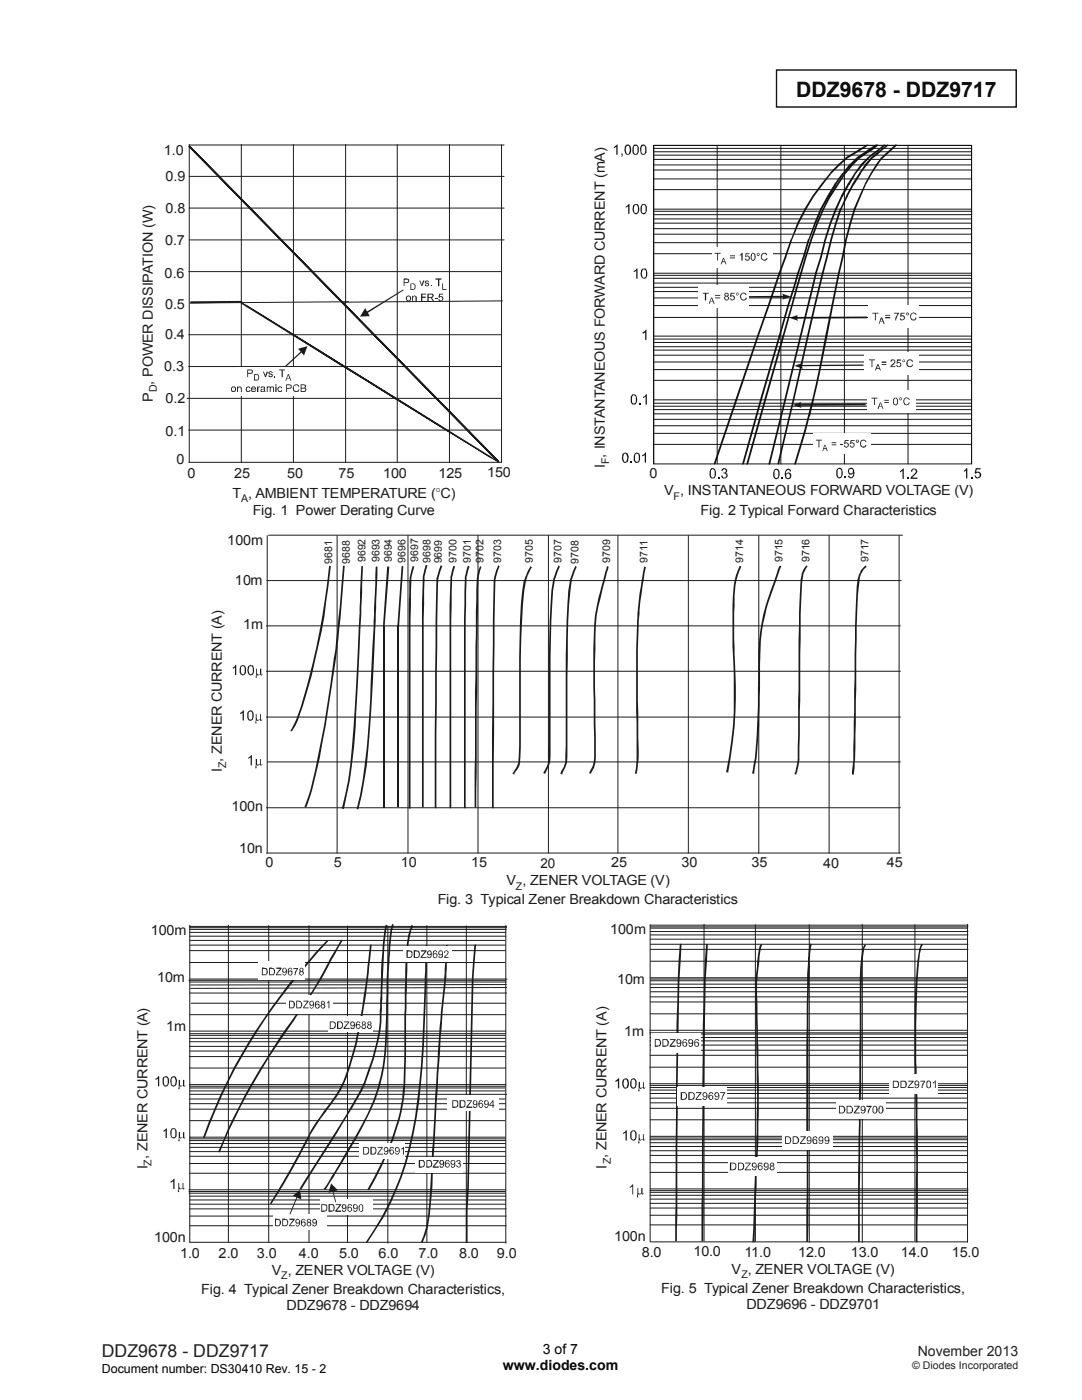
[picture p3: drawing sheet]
<svg xmlns="http://www.w3.org/2000/svg" width="216mm" height="279mm" viewBox="0 0 216 279" stroke-linecap="round" stroke-linejoin="round" font-family="sans-serif">
<defs><g id="words">
<text font-size="4.2" x="158.9" y="19.3">DDZ9678 - DDZ9717</text>
<text font-size="3.5" fill="#231f20" x="20.3" y="270.9">DDZ9678 - DDZ9717</text>
<g font-size="2.8" fill="#1f1a17">
<text x="32.7" y="30.9">1.0</text>
<text x="33" y="36.1">0.9</text>
<text x="33" y="42.5">0.8</text>
<text x="32.9" y="49">0.7</text>
<text x="32.9" y="55.4">0.6</text>
<text x="32.9" y="61.7">0.5</text>
<text x="32.9" y="67.6">0.4</text>
<text x="32.8" y="74.1">0.3</text>
<text x="30.5" y="80.2" transform="rotate(-90 30.5 80.2)">P , POWER DISSIPATION (W)</text>
<text x="33" y="80.3">0.2</text>
<text x="33" y="87">0.1</text>
<text x="35.2" y="92.5">0</text>
<text x="37.4" y="95.3">0</text>
<text x="46.7" y="95.3">25</text>
<text x="57.3" y="95.3">50</text>
<text x="67.5" y="95.3">75</text>
<text x="76.5" y="95.3">100</text>
<text x="87.5" y="95.3">125</text>
<text x="97.2" y="95.2">150</text>
<text x="120.7" y="93.3" transform="rotate(-90 120.7 93.3)">I , INSTANTANEOUS FORWARD CURRENT (mA)</text>
<text x="129.6" y="95.5">0</text>
<text x="46.4" y="99.4">T , AMBIENT TEMPERATURE ( C)</text>
<text x="87" y="99.4">°</text>
<text x="132.5" y="98.9">V , INSTANTANEOUS FORWARD VOLTAGE (V)</text>
<text x="50.4" y="102.8">Fig. 1 Power Derating Curve</text>
<text x="139.8" y="102.7">Fig. 2 Typical Forward Characteristics</text>
<text x="45.4" y="108.8">100m</text>
<text x="46.9" y="116.8">10m</text>
<text x="48.5" y="125.6">1m</text>
<text x="44.3" y="154.1" transform="rotate(-90 44.3 154.1)">I , ZENER CURRENT (A)</text>
<text x="46.2" y="161.8">100n</text>
<text x="47.7" y="170.2">10n</text>
<text x="53" y="173.1">0</text>
<text x="66.6" y="173.1">5</text>
<text x="80" y="173.1">10</text>
<text x="94" y="173.1">15</text>
<text x="121.9" y="173.1">25</text>
<text x="136" y="173.1">30</text>
<text x="150" y="173.1">35</text>
<text x="164.3" y="173.2">40</text>
<text x="177" y="173.1">45</text>
<text x="101" y="176.7">V , ZENER VOLTAGE (V)</text>
<text x="87.3" y="180.5">Fig. 3 Typical Zener Breakdown Characteristics</text>
<text x="30.1" y="186.6">100m</text>
<text x="121.8" y="186.4">100m</text>
<text x="31.3" y="196">10m</text>
<text x="123.1" y="196.4">10m</text>
<text x="33.1" y="205.8">1m</text>
<text x="124.6" y="206.7">1m</text>
<text x="29.4" y="233.4" transform="rotate(-90 29.4 233.4)">I , ZENER CURRENT (A)</text>
<text x="121" y="233.2" transform="rotate(-90 121 233.2)">I , ZENER CURRENT (A)</text>
<text x="30.8" y="247.9">100n</text>
<text x="35.9" y="251.1">1.0</text>
<text x="43.6" y="251">2.0</text>
<text x="51.2" y="251">3.0</text>
<text x="59.6" y="251">4.0</text>
<text x="67.6" y="251">5.0</text>
<text x="75.5" y="251">6.0</text>
<text x="83.5" y="251.1">7.0</text>
<text x="91.6" y="251.1">8.0</text>
<text x="99.1" y="251">9.0</text>
<text x="122.5" y="247.8">100n</text>
<text x="128" y="250.8">8.0</text>
<text x="138.4" y="250.7">10.0</text>
<text x="148.5" y="250.8">11.0</text>
<text x="159.3" y="250.8">12.0</text>
<text x="169.8" y="250.8">13.0</text>
<text x="179.8" y="250.8">14.0</text>
<text x="189.9" y="250.8">15.0</text>
<text x="54.2" y="254.4">V , ZENER VOLTAGE (V)</text>
<text x="146" y="254.2">V , ZENER VOLTAGE (V)</text>
<text x="40.2" y="258.3">Fig. 4 Typical Zener Breakdown Characteristics,</text>
<text x="57.2" y="261.5">DDZ9678 - DDZ9694</text>
<text x="131.9" y="258.1">Fig. 5 Typical Zener Breakdown Characteristics,</text>
<text x="148.9" y="261.2">DDZ9696 - DDZ9701</text>
</g>
<g font-size="2.8">
<text x="100.3" y="273.5">www.diodes.com</text>
<text x="108.3" y="270.2">3 of 7</text>
</g>
<text font-size="2.8" fill="#231f20" x="183.1" y="270.6">November 2013</text>
<text font-size="2.7" fill="#1f1a17" x="107.8" y="173.2">20</text>
<text font-size="2.5" x="20.3" y="274">Document number: DS30410 Rev. 15 - 2</text>
<g font-size="2.1" fill="#1f1a17">
<text x="31.3" y="78.3" transform="rotate(-90 31.3 78.3)">D</text>
<text x="121.5" y="92.6" transform="rotate(-90 121.5 92.6)">F</text>
<text x="48.2" y="100.2">A</text>
<text x="134.4" y="99.7">F</text>
<text x="66.3" y="112.5" transform="rotate(-90 66.3 112.5)">9681</text>
<text x="69.8" y="112.6" transform="rotate(-90 69.8 112.6)">9688</text>
<text x="72.9" y="112.2" transform="rotate(-90 72.9 112.2)">9692</text>
<text x="75.7" y="112.1" transform="rotate(-90 75.7 112.1)">9693</text>
<text x="78.2" y="112.2" transform="rotate(-90 78.2 112.2)">9694</text>
<text x="80.9" y="112.3" transform="rotate(-90 80.9 112.3)">9696</text>
<text x="83.4" y="112.1" transform="rotate(-90 83.4 112.1)">9697</text>
<text x="85.9" y="112.3" transform="rotate(-90 85.9 112.3)">9698</text>
<text x="88.2" y="112.4" transform="rotate(-90 88.2 112.4)">9699</text>
<text x="91.1" y="112.3" transform="rotate(-90 91.1 112.3)">9700</text>
<text x="93.9" y="112.3" transform="rotate(-90 93.9 112.3)">9701</text>
<text x="96.5" y="112.3" transform="rotate(-90 96.5 112.3)">9702</text>
<text x="100" y="112.4" transform="rotate(-90 100 112.4)">9703</text>
<text x="106.3" y="112.4" transform="rotate(-90 106.3 112.4)">9705</text>
<text x="112.1" y="112.4" transform="rotate(-90 112.1 112.4)">9707</text>
<text x="115.4" y="112.5" transform="rotate(-90 115.4 112.5)">9708</text>
<text x="121.8" y="112.4" transform="rotate(-90 121.8 112.4)">9709</text>
<text x="129.2" y="112.3" transform="rotate(-90 129.2 112.3)">9711</text>
<text x="148.3" y="112.3" transform="rotate(-90 148.3 112.3)">9714</text>
<text x="156.1" y="112.1" transform="rotate(-90 156.1 112.1)">9715</text>
<text x="161.5" y="112.2" transform="rotate(-90 161.5 112.2)">9716</text>
<text x="173.3" y="112.2" transform="rotate(-90 173.3 112.2)">9717</text>
<text x="45.1" y="153.3" transform="rotate(-90 45.1 153.3)">Z</text>
<text x="102.9" y="177.5">Z</text>
<text x="30.2" y="232.6" transform="rotate(-90 30.2 232.6)">Z</text>
<text x="121.9" y="232.4" transform="rotate(-90 121.9 232.4)">Z</text>
<text x="56.1" y="255.3">Z</text>
<text x="147.9" y="255">Z</text>
</g>
<text font-size="2.1" fill="#231f20" x="182" y="273.2">© Diodes Incorporated</text>
</g></defs>
<path d="M154.9 14h47.9v7.4h-47.9z" fill="none" stroke="#000" stroke-width=".26"/>
<g fill="none" stroke="#1f1a17" stroke-width=".2">
<path d="M37.8 28.9v63.4M48.2 28.9v63.4M58.5 28.9v63.4M69 28.9v63.4M79.3 28.9v63.4M89.7 28.9v63.4M37.8 47.9h62.8M37.8 41.5h62.8M37.3 79.5h62.8M37.7 73.2h62.4M37.7 66.8h62.4M37.7 92.3h62.4"/>
<path d="M37.7 85.8h62.4"/>
</g>
<path d="M38 60.1l10.3-.1v.4l-10.3 .2z" fill="#1f1a17"/>
<path d="M37.8 28.9h62.8M37.8 35.2h62.8M100.1 28.9v63.4M37.7 54.2h62.4M69.6 60.2l-31.7 .3M100.2 60l-31.6 .3" fill="none" stroke="#1f1a17" stroke-width=".2"/>
<g fill="#1f1a17">
<path d="M56 73.8l4.1-3.7 .1 .2-4 3.7z"/>
<path d="M73.1 62.3l7.4-4.5v.1l-7.2 4.6z"/>
<path d="M86 56.9h.1v.2h-.1z"/>
<path d="M86.7 59.5h.6v.1h-.6z"/>
<path d="M40.4 31.6l56.8 58-.3 .2-56.8-58zM96.9 89.8l.3-.2 2.5 2.5-.3 .3zM99.4 92.4l.3-.3zM37.6 29.3l.2-.3 61.9 63.1-.3 .3zM37.6 29.3l.2-.3zM37.6 29.3l.2-.3 2.6 2.6-.3 .2z"/>
<path d="M49.4 61l48.4 30-.2 .2-48.3-29.9zM97.8 91l-.1 .2zM97.8 91l1.4 1-1.6-.8zM99.1 92l.1 .1zM73.5 75.9l25.7 16.2-2.3-1.3-18.7-11.6-4.8-3zM47.8 60.1l25.7 15.8-.1 .3-4.8-2.9zM47.8 60.1l.2 .2zM47.8 60.2l1.6 .8-.1 .3-1.2-.7zM49.3 61.2v.1z"/>
</g>
<g fill="#1f1a17">
<path d="M59.5 69.6l1.8-.5-.6 1.9 .6-1.9-.6 1.9z" fill-rule="evenodd"/>
<path d="M72.9 61.5l.9 1.6-2 .1z" fill-rule="evenodd"/>
<path d="M80.5 55.6h.7l.4 .2v.4l-.2 .3h-.7v.6h-.2zM80.7 55.8v.5h.6l.2-.1-.1-.4z" fill-rule="evenodd"/>
<path d="M83.7 56h.1l.4 .9 .2-.9h.3l-.4 1.1h-.2z" fill-rule="evenodd"/>
<path d="M84.9 56.1l.5-.1 .2 .2h-.7l.7 .5v.3a.48 .48 0 0 1-.5 .2 .48 .48 0 0 1-.3-.5h.1l.2 .3 .3-.1v-.2l-.6-.2z" fill-rule="evenodd"/>
<path d="M86.9 55.6h1.2v.2h-.4v1.3h-.3v-1.3h-.5z" fill-rule="evenodd"/>
<path d="M81 59.6a.57 .57 0 0 1 1.1 0 .57 .57 0 0 1-1.1 0zM81.3 59.2l-.1 .5 .2 .3h.2l.2-.6-.2-.3z" fill-rule="evenodd"/>
<path d="M82.2 59h.2v.2l.3-.3 .4 .2 .1 1h-.3l-.1-1-.3 .1-.1 .9h-.2z" fill-rule="evenodd"/>
<path d="M84 58.6h1v.2h-.7v.4h.6v.3h-.6v.6h-.3z" fill-rule="evenodd"/>
<path d="M85.3 58.6h1l.3 .3-.1 .4-.4 .2 .5 .6h-.2l-.4-.6h-.5v.6h-.2zM85.5 58.8v.5h.5l.3-.2-.2-.3z" fill-rule="evenodd"/>
<path d="M87.7 58.6h.7v.2h-.6l-.1 .4h.6l.2 .4-.2 .4-.3 .1h-.3l-.2-.2v-.2h.2l.1 .3 .4-.2v-.3l-.1-.2-.4 .2-.2-.1z" fill-rule="evenodd"/>
<path d="M81.9 56.6h.8l.1 .1 .1 .8-.2 .3h-.8zM82.1 56.7v1h.5l.1-.3v-.6z" fill-rule="evenodd"/>
<path d="M88.2 56.6h.2v1.1h.7v.1h-.9z" fill-rule="evenodd"/>
</g>
<path d="M47.2 73.3h13.1v5.7h-13.1z" fill="#fff"/>
<g fill="#1f1a17">
<path d="M49.3 73.7h.9l.2 .2v.6l-.9 .1v.7h-.2zM49.5 73.9v.5h.6l.2-.1-.1-.4z" fill-rule="evenodd"/>
<path d="M52.5 74.2h.1l.4 .8 .2-.8h.3l-.4 1.1h-.2z" fill-rule="evenodd"/>
<path d="M53.7 74.2l.4-.1 .3 .2h-.7v.2l.7 .3-.1 .4-.5 .1-.2-.2 .1-.3 .2 .3 .4-.1v-.2l-.7-.2z" fill-rule="evenodd"/>
<path d="M55.7 73.7h1.2v.2h-.5v1.4h-.2v-1.4h-.5z" fill-rule="evenodd"/>
<path d="M46.1 77.4l.3-.3h.4a.55 .55 0 0 1 .2 .9 .55 .55 0 0 1-.9-.1zM46.5 77.3a.42 .42 0 0 0-.2 .5 .42 .42 0 0 0 .4 .3l.2-.2v-.4z" fill-rule="evenodd"/>
<path d="M47.3 77.1h.2v.2l.1-.2 .6 .1v1h-.1l-.1-.9-.4 .1-.1 .8h-.2z" fill-rule="evenodd"/>
<path d="M49.2 77.2l.5-.1 .2 .2v.2l-.2-.2-.4 .2v.4l.1 .2h.3l.1-.3 .2 .1-.2 .2a.59 .59 0 0 1-.7-.1 .59 .59 0 0 1 .1-.8z" fill-rule="evenodd"/>
<path d="M50.4 77.1l.5 .1 .2 .4-.8 .1 .1 .4 .7-.2-.3 .3-.6-.1a.74 .74 0 0 1 .2-1zM50.4 77.4l-.1 .2h.6l-.2-.3z" fill-rule="evenodd"/>
<path d="M51.3 77.1h.2v.2l.4-.2v.2l-.4 .1v.8h-.2z" fill-rule="evenodd"/>
<path d="M52 77.2l.7-.1 .2 .2 .1 .9-.3-.1-.1 .1h-.5l-.1-.1 .1-.5h.6l-.1-.3-.6 .2zM52.2 77.8l-.1 .2 .3 .1 .3-.2v-.3z" fill-rule="evenodd"/>
<path d="M53.2 77.1h.2v.2l.1-.2h.4l.1 .2 .2-.2h.3l.2 .2v.9h-.2l-.1-.9h-.2l-.2 .3v.6h-.2v-.9h-.3l-.1 .9h-.2z" fill-rule="evenodd"/>
<path d="M54.9 76.7h.3v.3h-.3zM54.9 77.1h.3v1.1h-.3z" fill-rule="evenodd"/>
<path d="M55.5 77.2l.5-.1 .3 .2v.2l-.5-.2-.3 .3 .1 .4 .4 .1 .1-.3 .2 .3-.3 .1-.5-.1a.72 .72 0 0 1 0-.9z" fill-rule="evenodd"/>
<path d="M57.1 76.7l.9 .1 .2 .2v.3a.81 .81 0 0 1-.9 .3v.6h-.2zM57.3 76.9v.6l.7-.1v-.4l-.1-.1z" fill-rule="evenodd"/>
<path d="M58.6 76.9a.66 .66 0 0 1 1.1 .2l-.1 .1-.3-.3h-.3l-.4 .2 .1 .8 .6 .2 .3-.4h.1l-.1 .3a.71 .71 0 0 1-.9 .1 .71 .71 0 0 1-.2-.9z" fill-rule="evenodd"/>
<path d="M60 76.7l.9 .1 .2 .4-.3 .2a.47 .47 0 0 1 .3 .4 .47 .47 0 0 1-.3 .4h-.8zM60.2 76.9v.5l.6-.1-.1-.4zM60.2 77.6v.5h.5l.2-.2-.1-.3z" fill-rule="evenodd"/>
<path d="M50.7 74.7h.7l.2 .1 .1 .7-.2 .4h-.8zM50.9 74.8v1h.5l.1-.3v-.5l-.1-.2z" fill-rule="evenodd"/>
<path d="M57.4 74.7h.2l.5 1.2h-.1l-.2-.4h-.5l-.2 .4h-.2zM57.4 74.9l-.1 .5h.4l-.2-.6z" fill-rule="evenodd"/>
</g>
<path d="M54.8 75h.1v.3h-.1z" fill="#1f1a17"/>
<path d="M159.7 72.9h12.6" fill="none" stroke="#1f1a17" stroke-width=".34"/>
<path d="M158.5 73l1.7-.6-.2 .3 .2 .9z" fill-rule="evenodd" fill="#1f1a17"/>
<path d="M159.4 80.8h13.3" fill="none" stroke="#1f1a17" stroke-width=".42"/>
<path d="M158.2 80.8l1.7-.6-.1 .3v.7l.1 .2z" fill-rule="evenodd" fill="#1f1a17"/>
<path d="M158.7 63.4h14.3" fill="none" stroke="#1f1a17" stroke-width=".42"/>
<path d="M157.5 63.4l1.8-.6-.2 .2v.8l.2 .2z" fill-rule="evenodd" fill="#1f1a17"/>
<path d="M146.4 59.2h10.2" fill="none" stroke="#1f1a17" stroke-width=".34"/>
<path d="M156.1 58.6l1.7 .6-1.7 .6 .1-.3v-.6z" fill-rule="evenodd" fill="#1f1a17"/>
<g fill="none" stroke="#131516" stroke-width=".2">
<path d="M130.4 29h63.5v63.6h-63.5zM130.4 37.8h63.5M130.4 35.7h63.5M130.4 33.9h63.5M130.4 32.9h63.5M130.4 31.8h63.5M130.4 31h63.5M130.4 30.3h63.5M130.4 29.6h63.5M130.4 29h63.5v63.6M143.1 29v63.6M155.8 29v63.6"/>
<path d="M168.5 29v63.6M181.2 29v63.6M130.4 59.5h63.5M130.4 58.2h63.5M130.4 57.3h63.5M130.4 56.5h63.5M130.4 55.5h63.5M130.4 54.9h63.5M130.4 50.6h63.5M130.4 48.4h63.5M130.4 46.7h63.5M130.4 45.6h63.5"/>
<path d="M130.4 44.5h63.5M130.4 43.7h63.5M130.4 42.8h63.5M130.4 42.2h63.5M130.4 54.5h63.5M130.4 41.7h63.5M130.4 75.9h63.5M130.4 73.8h63.5M130.4 72.2h63.5M130.4 70.9h63.5M130.4 69.9h63.5M130.4 69.2h63.5"/>
<path d="M130.4 68.3h63.5M130.4 67.7h63.5M130.4 63.4h63.5M130.4 61h63.5M130.4 79.8h63.5M130.4 67.1h63.5M130.4 88.7h63.5M130.4 86.5h63.5M130.4 85h63.5M130.4 83.7h63.5M130.4 82.6h63.5M130.4 81.7h63.5"/>
<path d="M130.4 81.1h63.5M130.4 80.5h63.5"/>
</g>
<g fill="#131516">
<path d="M125.8 92.1h.3v.2h-.3z"/>
<path d="M127.6 80.5h.2v.2h-.2z"/>
<path d="M143.3 95.2h.2v.3h-.2z"/>
<path d="M156 95.3h.2v.3h-.2z"/>
<path d="M168.6 95.1h.2v.3h-.2z"/>
<path d="M181.1 95.2h.3v.4h-.3z"/>
<path d="M193.8 95.1h.3v.4h-.3z"/>
<path d="M158.5 92.5l.3 .1-.2 .2zM160.4 86l.4 .1-2 6.5-.3-.1zM160.6 86.1h.2zM161.2 83l.3 .1-.7 3-.4-.1zM161.4 83l.2 .1zM162.1 79.7l.3 .2-.8 3.2-.4-.1zM162.1 79.6h.2l.1 .3-.3-.2z"/>
<path d="M162.1 79.8h.3v.2zM162.8 76.5l.4 .1-.8 3.2h-.3zM163.5 73.3h.3l-.6 3.3-.4-.1zM163.7 73.3h.1zM164.7 67l.4 .1-1.3 6.2h-.3zM164.8 66.9l.1-.1 .2 .3-.4-.1z"/>
<path d="M164.7 67l.4 .1-.3 .1zM165.9 60.7l.4 .1-1.2 6.3-.4-.1zM165.9 60.7l.2 .1zM167.2 54.4l.4 .1-1.3 6.3-.4-.1zM167.3 54.4h.3v.1l-.4-.1z"/>
<path d="M167.2 54.4l.4 .1-.2 .2zM168 51.2l.3 .1-.7 3.2-.4-.1zM168.1 51.2l.2 .1zM168.7 47.8h.3l-.7 3.5-.3-.1zM168.7 47.8h.1zM169.5 44.5l.3 .1-.8 3.2h-.3zM169.5 44.5h.2zM170.3 41.7l.4 .1-.9 2.8-.3-.1zM170.4 41.6h.2l.1 .2-.4-.1z"/>
<path d="M170.3 41.7l.4 .1-.3 .1zM171.4 39.1l.4 .1-1.1 2.6-.4-.1zM171.4 39.1l.2 .1zM172.6 36.7l.2 .1-1 2.4-.4-.1zM172.6 36.6v.1zM173.7 34.5l.3 .2-1.2 2.1-.2-.2zM173.7 34.5l.2 .1zM174.8 32.7l.3 .3-1.1 1.7-.3-.2zM174.8 32.7h.2l.1 .3z"/>
<path d="M174.8 32.7l.3 .3-.1 .1-.2-.2zM175.8 31.5l.2 .1-.9 1.4-.3-.3zM175.8 31.5l.1 .1zM175.8 31.5l1-1 .2 .4-1 .8zM176.8 30.5l.9-.8 .3 .3-1 .9zM177.7 29.7l.9-.8 .3 .2-.9 .9zM178.6 28.9h.3l.1 .1-.1 .1z"/>
<path d="M153.4 92.5l.3 .1-.2 .2zM156.5 79.8l.3 .1-3.1 12.7-.3-.1zM156.6 79.6l.2 .1v.2l-.3-.1z"/>
<path d="M156.5 79.8l.3 .1-.2 .1zM159.6 67l.3 .1-3.1 12.8-.3-.1zM159.6 67l.3-.1v.2z"/>
<path d="M159.6 67l.3 .1-.2 .1zM161.1 60.7l.4 .1-1.6 6.3-.3-.1zM161.3 60.8h.2zM161.9 57.7l.3 .1-.7 3-.4-.1zM161.9 57.7l.2 .1zM162.6 54.4l.4 .1-.8 3.3-.3-.1zM162.7 54.4l.3 .1-.4-.1z"/>
<path d="M162.6 54.4l.4 .1-.2 .2zM163.7 51.2l.3 .1-1 3.2-.4-.1zM163.8 51.2l.2 .1zM164.5 47.8h.3l-.8 3.5-.3-.1zM164.5 47.8h.2zM165.5 44.5l.4 .1-1.1 3.2h-.3zM165.5 44.5h.2zM166.6 41.7l.4 .1-1.1 2.8-.4-.1zM166.7 41.6h.2l.1 .2-.4-.1z"/>
<path d="M166.6 41.7l.4 .1-.3 .1zM167.8 39.1l.3 .1-1.1 2.6-.4-.1zM167.8 39l.2 .2zM169.2 36.6l.3 .2-1.4 2.5-.3-.3zM169.2 36.6l.1 .1zM170.5 34.5l.3 .2-1.3 2.2-.3-.3zM170.5 34.5l.1 .1zM171.8 32.7l.3 .3-1.3 1.7-.3-.2zM171.8 32.7h.2l.1 .3z"/>
<path d="M171.8 32.7l.3 .3-.1 .1zM173.1 31.5l.2 .2-1.2 1.3-.3-.3zM173.1 31.5v.1zM173.1 31.5l1.1-1 .1 .4-1.1 .8zM174.2 30.5v.2zM174.2 30.5l1.1-.8 .2 .3-1.2 .9zM175.4 29.9l.1 .1zM175.3 29.7l1.1-.8 .2 .2-1.1 .9zM176.4 28.9h.2l.1 .1-.1 .1z"/>
<path d="M148.9 92.5l.4 .1-.3 .2zM152.5 79.7l.3 .2-3.5 12.7-.4-.1zM152.6 79.6h.2v.3l-.3-.2z"/>
<path d="M152.5 79.7l.3 .2-.1 .1zM156.1 67l.4 .1-3.7 12.8-.3-.2zM156.1 67l.2-.1 .2 .2z"/>
<path d="M156.1 67l.4 .1-.3 .1zM157.9 60.7l.3 .1-1.7 6.3-.4-.1zM158.1 60.8h.1zM158.7 57.7l.4 .1-.9 3-.3-.1zM158.7 57.7l.2 .1zM159.7 54.4l.3 .1-.9 3.3-.4-.1zM159.8 54.4l.2 .1-.3-.1z"/>
<path d="M159.7 54.4l.3 .1-.2 .2zM160.6 51.2l.4 .1-1 3.2-.3-.1zM160.6 51.2h.2zM161.7 47.8h.4l-1.1 3.5-.4-.1zM161.7 47.8h.2zM162.9 44.5l.3 .1-1.1 3.2h-.4zM162.9 44.4l.2 .1zM164.2 41.7l.2 .1-1.2 2.8-.3-.2zM164.3 41.6l.1 .2-.2-.1z"/>
<path d="M164.2 41.7l.2 .1-.2 .1zM165.4 39.1l.4 .1-1.4 2.6-.2-.1zM165.4 39l.2 .2zM167 36.6l.3 .3-1.5 2.4-.4-.3zM167 36.6l.1 .1zM168.5 34.5l.2 .2-1.4 2.2-.3-.3zM168.5 34.5l.1 .1zM169.9 32.7l.3 .3-1.5 1.7-.2-.2zM169.9 32.7h.3v.3z"/>
<path d="M169.9 32.7l.3 .3-.2 .1-.2-.2zM169.9 32.7l1.3-1.2 .2 .2-1.2 1.3zM171.2 31.5l.2 .1zM171.3 31.5l1.2-1 .1 .4-1.2 .8zM172.5 30.5l.1 .2zM172.5 30.5l1.2-.8 .3 .3-1.4 .9zM173.9 29.9l.1 .1zM173.7 29.7l1.3-.8 .2 .2-1.2 .9zM175 28.9h.2v.2z"/>
<path d="M148.1 92.5l.3 .1-.2 .2zM151.7 79.7l.3 .2-3.6 12.7-.3-.1zM151.7 79.6h.2l.1 .3-.3-.2z"/>
<path d="M151.7 79.7l.3 .2-.2 .1zM155.4 67l.3 .1-3.7 12.8-.3-.2zM155.4 67l.2-.1 .1 .2z"/>
<path d="M155.4 67l.3 .1-.1 .1zM157.2 60.7l.3 .1-1.8 6.3-.3-.1zM157.2 60.7l.1 .1zM158.2 57.7l.3 .1-1 3-.3-.1zM158.3 57.8h.2zM159.1 54.4l.3 .1-.9 3.3-.3-.1zM159.2 54.4l.2 .1-.3-.1z"/>
<path d="M159.1 54.4l.3 .1-.2 .2zM160.2 51.2l.3 .1-1.1 3.2-.3-.1zM160.4 51.2l.1 .1zM161.2 47.8h.3l-1 3.5-.3-.1zM161.2 47.8h.2zM162.5 44.5l.3 .1-1.3 3.2h-.2zM162.5 44.4l.1 .1zM163.7 41.7l.3 .1-1.2 2.8-.3-.2zM163.7 41.6h.2l.1 .2-.3-.1z"/>
<path d="M163.7 41.7l.3 .1-.3 .1zM165.1 39l.3 .3-1.4 2.5-.3-.1zM165.1 39l.2 .2zM166.5 36.6l.4 .3-1.5 2.4-.3-.3zM166.5 36.6l.2 .1zM168.1 34.5l.3 .2-1.6 2.2-.3-.3zM168.1 34.5l.1 .1zM169.5 32.7l.3 .3-1.4 1.7-.3-.2zM169.5 32.7h.2l.1 .3z"/>
<path d="M169.6 32.7l.2 .3-.1 .1-.2-.2zM169.6 32.7l1.3-1.2 .2 .2-1.3 1.3zM170.9 31.4l.1 .2-.1-.1zM170.9 31.4l1.3-.9 .2 .4-1.3 .8zM172.3 30.7l.1 .2zM172.2 30.5l1.2-.8 .3 .3-1.3 .9zM173.4 29.7l.1 .2zM173.4 29.7l1.4-.8 .1 .2-1.2 .9zM174.8 28.9h.2v.1l-.1 .1z"/>
<path d="M142.4 92.5l.4 .1-.2 .1zM146.7 79.7l.4 .2-4.3 12.7-.4-.1zM146.8 79.6h.2l.1 .3-.4-.2z"/>
<path d="M146.7 79.7l.4 .2-.2 .1zM151.1 67l.3 .1-4.3 12.8-.4-.2zM151.1 67l.2-.1 .1 .2z"/>
<path d="M151.1 67l.3 .1-.2 .1zM153.3 60.7l.3 .1-2.2 6.3-.3-.1zM153.3 60.7l.1 .1zM154.3 57.7l.3 .1-1 3-.3-.1zM154.5 57.8h.1zM155.4 54.4l.3 .1-1.1 3.3-.3-.1zM155.5 54.4l.2 .1-.3-.1z"/>
<path d="M155.4 54.4l.3 .1-.1 .2h-.1zM156.6 51.2l.3 .1-1.2 3.2-.3-.1zM156.7 51.2l.2 .1zM157.8 47.8h.3l-1.2 3.5-.3-.1zM157.8 47.8h.1zM159.1 44.4l.3 .2-1.3 3.2h-.3zM159.1 44.4l.2 .1zM160.5 41.7l.4 .1-1.5 2.8-.3-.2zM160.6 41.6h.2l.1 .2-.4-.1z"/>
<path d="M160.5 41.7l.4 .1-.3 .1zM162.1 39l.3 .3-1.5 2.5-.4-.1zM162.1 39l.1 .2zM163.9 36.6l.3 .3-1.8 2.4-.3-.3zM163.9 36.6l.2 .1zM165.6 34.5l.3 .2-1.7 2.2-.3-.3zM165.6 34.4l.1 .2zM165.6 34.4l1.7-1.7 .3 .3-1.7 1.7zM167.3 32.7h.3v.3z"/>
<path d="M167.3 32.7l.3 .3h-.3zM167.3 32.7l1.4-1.2 .3 .2-1.4 1.3zM168.7 31.4l.1 .2zM168.7 31.4l1.5-.9 .1 .4-1.4 .8zM170.3 30.7v.2zM170.2 30.5l1.3-.8 .2 .3-1.4 .9zM171.5 29.7l.1 .2zM171.5 29.7l1.5-.8 .1 .2-1.4 .9zM173 28.9l.2 .1-.1 .1z"/>
<path d="M155.1 92.5l.4 .1-.2 .2zM158.2 79.8h.3l-3 12.8-.4-.1zM158.2 79.6l.3 .2h-.3z"/>
<path d="M158.2 79.8h.3l-.1 .2zM161 67l.4 .1-2.9 12.7h-.3zM161 67l.2-.2 .2 .3z"/>
<path d="M161 67l.4 .1-.3 .1zM162.5 60.7l.3 .1-1.4 6.3-.4-.1zM162.5 60.7l.1 .1zM164 54.4l.3 .1-1.5 6.3-.3-.1zM164.1 54.4l.2 .1-.3-.1z"/>
<path d="M164 54.4l.3 .1-.2 .2zM164.8 51.2l.4 .1-.9 3.2-.3-.1zM165 51.2l.2 .1zM165.7 47.8h.3l-.8 3.5-.4-.1zM165.7 47.8h.2zM166.6 44.5l.4 .1-1 3.2h-.3zM166.6 44.5h.2zM167.6 41.7l.3 .1-.9 2.8-.4-.1zM167.6 41.7l.2-.1 .1 .2z"/>
<path d="M167.6 41.7l.3 .1-.2 .1zM168.8 39.1l.4 .1-1.3 2.6-.3-.1zM168.8 39l.2 .2zM170.1 36.6l.3 .2-1.3 2.5-.3-.3zM170.1 36.6l.2 .1zM171.5 34.5l.3 .2-1.4 2.2-.3-.3zM171.5 34.5l.1 .1zM172.6 32.7l.4 .3-1.3 1.7-.2-.2zM172.6 32.7h.2l.2 .3z"/>
<path d="M172.6 32.7l.4 .3-.2 .1zM173.7 31.5l.3 .2-1 1.3-.4-.3zM173.7 31.5l.2 .1zM173.7 31.5l1.1-1 .3 .4-1.1 .8zM174.8 30.5l1.1-.8 .2 .3-1 .9zM175.9 29.7l1.1-.8 .2 .2-1.1 .9zM177 28.9h.2v.2z"/>
</g>
<g fill="#131516">
<path d="M124.2 90.6l.6-.3 .1 .1a.86 .86 0 0 1 .4 1.3v.5l-.5 .2a1.21 1.21 0 0 1-.6-1.6zM124.6 90.6h-.1a1.48 1.48 0 0 0 .1 1.6h.3l.1-.2a1.34 1.34 0 0 0-.1-1.4z" fill-rule="evenodd"/>
<path d="M126.6 90.6l.4-.3a.67 .67 0 0 1 .7 .6v.8l-.2 .5a.53 .53 0 0 1-.9 0 1.99 1.99 0 0 1 0-1.6zM126.8 90.6l-.1 .4a1.18 1.18 0 0 0 .3 1.2l.4-.2 .1-1-.3-.4z" fill-rule="evenodd"/>
<path d="M128.1 90.8l.8-.5v2h-.2v-1.5l-.4 .3h-.2z" fill-rule="evenodd"/>
<path d="M126.1 78.8a.68 .68 0 0 1 .7 0 .68 .68 0 0 1 .3 .7 1.23 1.23 0 0 1-.4 1.2h-.5l-.2-.1a1.99 1.99 0 0 1 .1-1.8zM126.3 79l-.2 .3v.8l.3 .5 .4-.2 .1-.3v-.8l-.1-.3-.4-.1z" fill-rule="evenodd"/>
<path d="M128.3 79.2l.8-.5v2h-.3v-1.6l-.5 .4z" fill-rule="evenodd"/>
<path d="M128.2 66.3l.8-.5v2h-.3v-1.5l-.3 .3h-.2z" fill-rule="evenodd"/>
<path d="M126.4 54.1l.8-.5v2h-.2v-1.6l-.4 .3h-.2z" fill-rule="evenodd"/>
<path d="M128.1 53.7h.8a1.55 1.55 0 0 1-.2 1.9 .92 .92 0 0 1-.8-1.3v-.3zM128.3 53.8l-.1 .1a1.13 1.13 0 0 0 .3 1.6l.3-.2 .1-1.1-.1-.3z" fill-rule="evenodd"/>
<path d="M124.8 41.2l.8-.5v2h-.3v-1.6l-.3 .3h-.2z" fill-rule="evenodd"/>
<path d="M126.5 40.8l.6-.1a1.48 1.48 0 0 1 .3 1.8 .51 .51 0 0 1-.5 .3 .51 .51 0 0 1-.5-.3 1.6 1.6 0 0 1 .1-1.7zM126.7 40.9l-.1 .2a1.34 1.34 0 0 0 .1 1.4h.3l.3-.3v-.9l-.3-.4z" fill-rule="evenodd"/>
<path d="M128.1 40.8l.6-.1 .3 .4a1.44 1.44 0 0 1-.3 1.7 .76 .76 0 0 1-.9-1.1zM128.3 40.9a1.4 1.4 0 0 0 0 1.6l.4-.1 .1-.2-.1-1.1z" fill-rule="evenodd"/>
<path d="M122.5 29.4l.7-.5v2h-.2v-1.6l-.5 .3z" fill-rule="evenodd"/>
<path d="M124 30.6h.2v.5l-.2 .2z" fill-rule="evenodd"/>
<path d="M124.9 28.9a.7 .7 0 0 1 1 .7 1.08 1.08 0 0 1-.5 1.3h-.4a1.44 1.44 0 0 1-.1-2zM125.1 29.1l-.1 .1a1.49 1.49 0 0 0 .1 1.5h.3l.1-.2a1.34 1.34 0 0 0-.1-1.4z" fill-rule="evenodd"/>
<path d="M126.4 28.9a.66 .66 0 0 1 1.1 .5 1.35 1.35 0 0 1-.5 1.5h-.5a1.76 1.76 0 0 1-.1-2zM126.5 29.2l-.1 .2a1.26 1.26 0 0 0 .3 1.3l.4-.2 .1-1.1-.2-.3z" fill-rule="evenodd"/>
<path d="M128 28.9h.6l.4 .5v1.1l-.3 .3-.6 .1a1.59 1.59 0 0 1-.1-2zM128.2 29.1a1.4 1.4 0 0 0 0 1.6h.4a1.73 1.73 0 0 0 .1-1.5z" fill-rule="evenodd"/>
<path d="M141.8 93.5a.68 .68 0 0 1 1.1 .5v.8l-.3 .6-.7 .1a1.79 1.79 0 0 1-.1-2zM141.9 93.8l-.1 .2a1.26 1.26 0 0 0 .3 1.3l.4-.2 .1-1.1-.1-.2-.3-.2z" fill-rule="evenodd"/>
<path d="M144.1 93.6l.2-.2h.4a.53 .53 0 0 1 .4 .5 .53 .53 0 0 1-.3 .5 .59 .59 0 0 1 .3 .7l-.3 .4h-.5l-.4-.5 .2-.1 .3 .4h.3l.3-.4-.3-.3h-.3v-.3l.4-.2a.35 .35 0 0 0-.3-.5 .35 .35 0 0 0-.4 .4h-.1z" fill-rule="evenodd"/>
<path d="M154.5 93.7l.4-.2 .4 .2a1.36 1.36 0 0 1-.2 1.9l-.2 .1a1.1 1.1 0 0 1-.5-1.7zM154.6 93.9l-.1 .3a1.18 1.18 0 0 0 .3 1.2l.4-.2 .1-1-.3-.4z" fill-rule="evenodd"/>
<path d="M157 93.6l.3-.1 .4 .2 .1 .3-.2 .1-.2-.3a.6 .6 0 0 0-.6 .8 .59 .59 0 0 1 .8-.2 .59 .59 0 0 1 .2 .7l-.2 .5a.62 .62 0 0 1-.9-.5 1.39 1.39 0 0 1 .3-1.5zM156.9 94.7l-.1 .3 .2 .3 .4 .1 .3-.4-.2-.4-.3-.1z" fill-rule="evenodd"/>
<path d="M167 93.6a.63 .63 0 0 1 .8-.2 .63 .63 0 0 1 .3 .7 1.1 1.1 0 0 1-.6 1.4l-.3-.1a1.37 1.37 0 0 1-.2-1.8zM167.2 93.7l-.1 1.1 .2 .4h.3l.3-.4v-.8l-.3-.4z" fill-rule="evenodd"/>
<path d="M169.3 93.5l.5-.2a.94 .94 0 0 1 .6 1.4 .65 .65 0 0 1-.5 .7 .65 .65 0 0 1-.7-.4l.2-.1 .3 .3h.3l.3-.6v-.1l-.4 .2h-.4l-.2-.1-.1-.6zM169.3 94a.45 .45 0 0 0 .9 0 .45 .45 0 0 0-.9 0z" fill-rule="evenodd"/>
<path d="M179.6 94l.7-.5v2.1h-.2v-1.6l-.5 .3z" fill-rule="evenodd"/>
<path d="M182.1 93.5h.5l.3 .2 .1 .5-1 1.1h1v.3h-1.3a1.51 1.51 0 0 1 .9-1.2l.2-.4-.3-.3h-.3l-.2 .4h-.2v-.2z" fill-rule="evenodd"/>
<path d="M192.8 93.4h.2v2.1h-.2v-1.6l-.5 .2z" fill-rule="evenodd"/>
<path d="M194.7 93.4h.9v.3h-.7l-.1 .5 .6-.1 .3 .4a.68 .68 0 0 1-.4 .9 .68 .68 0 0 1-.8-.5h.2v.2l.4 .2 .4-.3-.1-.5-.3-.2-.4 .3-.2-.1z" fill-rule="evenodd"/>
</g>
<path d="M142.1 49.4h12.1v4.1h-12.1z" fill="#fff"/>
<g fill="#1f1a17">
<path d="M142.6 50.5h1.2v.1h-.5v1.4h-.2v-1.4h-.5z" fill-rule="evenodd"/>
<path d="M145.6 51h1.1v.1h-1.1zM145.6 51.4h1.1v.2h-1.1z" fill-rule="evenodd"/>
<path d="M148 50.5h.2v1.5h-.3v-1.2l-.3 .3z" fill-rule="evenodd"/>
<path d="M148.8 50.5h.7v.2h-.6v.4l.2-.1 .5 .3a.6 .6 0 0 1-.5 .8l-.5-.5h.3v.1a.36 .36 0 0 0 .5 0 .36 .36 0 0 0 0-.5l-.4-.1-.3 .2z" fill-rule="evenodd"/>
<path d="M150.1 50.5h.3a.93 .93 0 0 1-.1 1.6 .99 .99 0 0 1-.2-1.6zM150.1 50.7v.3a.6 .6 0 0 0 .2 .9l.3-.3v-.6l-.2-.4z" fill-rule="evenodd"/>
<path d="M151 50.7a.32 .32 0 0 1 .6 0 .32 .32 0 0 1-.6 0zM151.2 50.6v.3l.3-.1-.2-.3z" fill-rule="evenodd"/>
<path d="M152 50.6l.8-.1 .3 .4-.2 .1-.2-.4h-.4l-.1 .2-.2 .6 .3 .4h.4l.2-.2v-.1l.3 .1-.3 .3-.4 .2-.5-.3a1.05 1.05 0 0 1 0-1.2z" fill-rule="evenodd"/>
<path d="M144.3 51.5h.2l.5 1.2h-.2l-.2-.4h-.5l-.1 .4h-.2zM144.4 51.6l-.2 .6h.4z" fill-rule="evenodd"/>
</g>
<path d="M162.3 86.5h11.5v4.1h-11.5z" fill="#fff"/>
<g fill="#1f1a17">
<path d="M162.8 87.8h1.2v.1h-.5v1.4h-.2v-1.4h-.5z" fill-rule="evenodd"/>
<path d="M165.9 88.3h1v.1h-1zM165.9 88.7h1v.2h-1z" fill-rule="evenodd"/>
<path d="M168.6 87.8h.7v.2h-.6v.3h.2l.3 .1 .2 .4a.52 .52 0 0 1-.4 .6 .52 .52 0 0 1-.6-.5h.2l.1 .2 .2 .1 .3-.3v-.2l-.3-.3-.5 .2z" fill-rule="evenodd"/>
<path d="M169.8 87.8h.7v.2h-.6l-.1 .3h.3l.3 .1a.59 .59 0 0 1-.4 1l-.3-.2-.1-.3h.2v.1l.2 .2 .3-.1v-.4l-.3-.3-.4 .2z" fill-rule="evenodd"/>
<path d="M170.9 87.8l.5 .1-.2 .4-.4-.1zM170.9 88v.2h.3l-.1-.4z" fill-rule="evenodd"/>
<path d="M171.8 87.9a.66 .66 0 0 1 1.1 .3l-.2 .1-.2-.4a.66 .66 0 0 0-.7 .5 .66 .66 0 0 0 .2 .7h.5l.2-.3 .2 .1-.2 .3a.73 .73 0 0 1-.8 0 .73 .73 0 0 1-.3-.9z" fill-rule="evenodd"/>
<path d="M164.5 88.8h.2l.5 1.2h-.2l-.2-.4h-.5v.4h-.2zM164.6 88.9l-.2 .6h.4z" fill-rule="evenodd"/>
</g>
<path d="M167.6 88.7h.6v.2h-.6z" fill="#1f1a17"/>
<path d="M173.1 77.9h9.6v4.5h-9.6z" fill="#fff"/>
<g fill="#1f1a17">
<path d="M173.9 79.4h1.2v.1h-.5v1.3h-.2v-1.3h-.5z" fill-rule="evenodd"/>
<path d="M176.4 79.8h1v.2h-1zM176.4 80.2h1v.2h-1z" fill-rule="evenodd"/>
<path d="M178.4 79.5l.5-.1 .3 .3v.9l-.2 .2-.4 .1a.91 .91 0 0 1-.3-1.4zM178.5 79.6l-.1 .8 .2 .3h.2a1.02 1.02 0 0 0 .1-1.1l-.3-.1z" fill-rule="evenodd"/>
<path d="M179.5 79.4h.4l.1 .2-.2 .3-.4-.2zM179.6 79.5l-.1 .1 .2 .2 .1-.3z" fill-rule="evenodd"/>
<path d="M180.4 79.5l.5-.2 .5 .2 .1 .3h-.1a.48 .48 0 0 0-.6-.3 .48 .48 0 0 0-.4 .5v.3l.4 .4 .4-.1 .2-.3 .1 .1a.78 .78 0 0 1-1 .4l-.2-.5z" fill-rule="evenodd"/>
<path d="M175.6 80.3h.2l.5 1.3h-.2l-.2-.4h-.5l-.1 .4h-.2zM175.7 80.4l-.2 .7h.4z" fill-rule="evenodd"/>
</g>
<path d="M172.6 70.4h10.8v4.4h-10.8z" fill="#fff"/>
<g fill="#1f1a17">
<path d="M173.4 71.7h1.2v.2h-.5v1.4h-.2v-1.4h-.5z" fill-rule="evenodd"/>
<path d="M175.9 72.2h1v.2h-1zM175.9 72.7h1v.1h-1z" fill-rule="evenodd"/>
<path d="M177.8 71.8l.6-.1 .2 .3v.3l-.7 .8h.7v.2h-1l.9-1.1-.2-.3h-.2l-.2 .3h-.2z" fill-rule="evenodd"/>
<path d="M179 71.7h.7v.3h-.5l-.1 .3 .3-.1 .3 .2a.6 .6 0 0 1-.1 .9l-.6-.1-.2-.4h.3v.2l.2 .2 .4-.3-.2-.5-.6 .2z" fill-rule="evenodd"/>
<path d="M180.3 71.7l.3 .2v.3a.29 .29 0 0 1-.4 0 .29 .29 0 0 1-.1-.3zM180.3 71.8l-.1 .3 .2 .1 .1-.3z" fill-rule="evenodd"/>
<path d="M181.2 71.8l.6-.1 .4 .5h-.3v-.1l-.2-.2-.4 .1-.2 .2v.6a.5 .5 0 0 0 .5 .3 .5 .5 0 0 0 .4-.4h.2l-.1 .3a.73 .73 0 0 1-1.1 .1l-.2-.6 .1-.4z" fill-rule="evenodd"/>
<path d="M175.1 72.7h.2l.5 1.2h-.2l-.2-.3h-.5l-.1 .3h-.2zM175.2 72.8l-.2 .6h.4z" fill-rule="evenodd"/>
</g>
<g fill="#fff">
<path d="M173.2 61h10.1v4.5h-10.1z"/>
<path d="M139.3 57h10.2v4.5h-10.2z"/>
</g>
<g fill="#1f1a17">
<path d="M174.1 62.4h1.2v.2h-.5v1.3h-.2v-1.3h-.5z" fill-rule="evenodd"/>
<path d="M176.6 62.8h1v.2h-1zM176.6 63.3h1v.2h-1z" fill-rule="evenodd"/>
<path d="M178.4 62.4h1l-.3 .6-.3 .9h-.2v-.4l.6-.9h-.8z" fill-rule="evenodd"/>
<path d="M179.7 62.4h.8v.2h-.6l-.1 .4h.6l.2 .4a.66 .66 0 0 1-.9 .5l-.1-.4h.1l.2 .3 .4-.2v-.3l-.1-.2-.6 .1z" fill-rule="evenodd"/>
<path d="M180.8 62.4h.5l.1 .4-.2 .1-.4-.1zM180.9 62.5l-.1 .2 .3 .1 .1-.3z" fill-rule="evenodd"/>
<path d="M181.8 62.6l.5-.3 .5 .3 .1 .2h-.2a.48 .48 0 0 0-.5-.3 .48 .48 0 0 0-.4 .5 .61 .61 0 0 0 .7 .8l.2-.4h.2l-.4 .5a.83 .83 0 0 1-.8-.4 .83 .83 0 0 1 .1-.9z" fill-rule="evenodd"/>
<path d="M175.8 63.4h.2l.5 1.2h-.2l-.1-.4h-.6l-.1 .4h-.2zM175.9 63.5l-.2 .6h.4z" fill-rule="evenodd"/>
<path d="M140.2 58.4h1.2v.2h-.5v1.4h-.2v-1.4h-.5z" fill-rule="evenodd"/>
<path d="M142.7 58.9h1v.1h-1zM142.7 59.4h1v.1h-1z" fill-rule="evenodd"/>
<path d="M144.6 58.5h.7l.1 .5-.2 .1 .3 .3a.59 .59 0 0 1-.7 .6l-.3-.5 .3-.4-.3-.2zM144.8 58.6l-.1 .3 .4 .1 .1-.3zM144.7 59.3v.4l.4 .1a.33 .33 0 0 0 .1-.5 .33 .33 0 0 0-.5 0z" fill-rule="evenodd"/>
<path d="M145.8 58.4h.8v.2h-.6l-.1 .4 .4-.1a.54 .54 0 0 1 .2 .9l-.3 .2-.4-.1-.2-.4 .5 .3 .3-.2v-.3l-.2-.2-.6 .1z" fill-rule="evenodd"/>
<path d="M146.9 58.4h.4l.1 .4-.1 .1h-.4zM147 58.5l.1 .4 .2-.1v-.3z" fill-rule="evenodd"/>
<path d="M147.8 58.6l.6-.2 .5 .2v.3h-.1a.5 .5 0 0 0-.7-.2 .5 .5 0 0 0-.2 .7 .46 .46 0 0 0 .6 .4l.3-.4 .2 .1a.76 .76 0 0 1-1 .4l-.3-.5z" fill-rule="evenodd"/>
<path d="M141.9 59.4h.2l.5 1.2h-.2l-.1-.4h-.5l-.2 .4h-.2zM141.9 59.6l-.1 .5h.4l-.2-.6z" fill-rule="evenodd"/>
</g>
<path d="M53.3 106.9v63.3M67.3 106.9v63.3M81.4 106.9v63.3M123.3 106.9v63.3M137.4 106.9v63.3" fill="none" stroke="#1f1a17" stroke-width=".2"/>
<path d="M76.6 125v36.3M79.5 124.8v36.3" fill="none" stroke="#1f1a17" stroke-width=".34"/>
<g fill="#1f1a17">
<path d="M77.3 113.1h.4l-.9 11.9h-.4z"/>
<path d="M80.1 113h.4l-.9 12-.3-.1z"/>
</g>
<path d="M95.4 106.9v63.3M109.4 106.9v63.3M151.4 106.9v63.3M165.4 106.9v63.3M179.4 106.9v63.3M53.1 134h126.6M53.1 124.9h126.6M53.1 143.1h126.6M53.4 152.1h126.3M53.1 170.2h126.6M53.1 161.2h126.6" fill="none" stroke="#1f1a17" stroke-width=".2"/>
<g fill="#1f1a17">
<path d="M49.5 151.2l.8-.5v2h-.3v-1.6l-.5 .4zM51 151.5h.3v1.1l.2 .1 .4-.3v-.9h.1l.1 1.2 .3-.2-.4 .3-.1-.3-.3 .2h-.5l.1 .5-.3 .1z" fill-rule="evenodd"/>
<path d="M47.9 142.3l.8-.5v2h-.3v-1.5l-.5 .2zM49.6 141.9l.3-.1a.67 .67 0 0 1 .7 .5v.8l-.2 .6a.53 .53 0 0 1-.9-.1 1.81 1.81 0 0 1 .1-1.7zM49.7 142.1l-.1 .2a1.26 1.26 0 0 0 .2 1.3l.5-.2 .1-1-.3-.4zM51 142.5h.2v.9l.2 .3 .5-.2v-1h.1v1.1l.2 .1 .1-.2-.2 .4-.2-.1v-.3l-.4 .4-.4-.1v.6h-.2z" fill-rule="evenodd"/>
<path d="M47 132.7h.1v2h-.2v-1.5l-.4 .3v-.3l.3-.2zM48.1 132.9l.4-.2 .4 .2 .2 .4v1a.66 .66 0 0 1-1.1 .3 1.82 1.82 0 0 1 .1-1.7zM48.2 133l-.1 .4a1.18 1.18 0 0 0 .2 1.2h.4a1.44 1.44 0 0 0-.1-1.7zM49.5 132.9l.5-.2a1.14 1.14 0 0 1 .4 1.9 .53 .53 0 0 1-.8 0 1.62 1.62 0 0 1-.1-1.7zM49.8 133a1.48 1.48 0 0 0 0 1.6h.4l.2-.2v-1l-.2-.5zM51.1 133.5h.2v.9a.31 .31 0 0 0 .2 .3 .31 .31 0 0 0 .4-.2v-1h.2v1.1h.2l.1-.1v.1l-.2 .2h-.2l-.1-.2-.4 .2-.3-.1 .1 .5-.3 .1z" fill-rule="evenodd"/>
</g>
<path d="M53.2 115.9h126.6M53.6 106.8h126.5" fill="none" stroke="#1f1a17" stroke-width=".2"/>
<g fill="#1f1a17">
<path d="M70.2 149h.5a77.3 77.3 0 0 1-2.1 12.5l-.4-.1a58.8 58.8 0 0 0 2-12.4zM71.6 125.2h.3l-.9 19.5-.3 4.3h-.5l.7-9.6zM71.6 125.2h.3zM71.8 119.9h.4l-.1 2.7-.2 2.6h-.3zM72.1 113h.3l-.1 5.2-.1 1.7h-.4z"/>
<path d="M73.2 149.1h.3a77.3 77.3 0 0 1-2 12.4h-.3a78.3 78.3 0 0 0 2-12.4zM74.5 125.2h.4l-.7 14.4-.7 9.5h-.3l.7-9.6zM74.5 125.2h.4zM74.7 120h.4l-.2 5.2h-.4zM75 113.1h.3v1.8l-.2 5.1h-.4z"/>
<path d="M60.8 161l.3 .1zM60.8 161h.1zM61.3 159.6l.3 .2-.5 1.3-.3-.1zM62 157.6h.3l-.7 2.2-.3-.2zM66.6 131.5l.4 .1a250.2 250.2 0 0 1-4.7 26h-.3a204.7 204.7 0 0 0 4.6-26.1zM66.6 131.5l.4 .1zM68.3 114.9h.3l-.7 8.5-.9 8.2-.4-.1 .3-1.9zM68.5 112.9h.3l-.2 2h-.3z"/>
<path d="M58 145.8l.2 .2zM58 145.8l.1 .1zM58.5 144.9l.3 .1-.6 1-.2-.2zM59.2 143.4l.3 .2-.7 1.4-.3-.1zM63.8 125.7l.4 .1a126.5 126.5 0 0 1-4.7 17.8l-.3-.2a117.1 117.1 0 0 0 4.6-17.7zM63.8 125.7l.3 .1zM63.8 125.7l.4 .1zM64.1 125.7l.1 .1zM65.5 114.3h.3l-1.1 8.7-.5 2.8-.4-.1zM65.7 112.9l.3 .1-.2 1.3h-.3z"/>
<path d="M81.6 161.2h.3v.2h-.3zM81.6 141.2h.3v20h-.3zM81.7 115.9h.4l-.2 7.7v17.6h-.3zM81.7 115.9h.4zM81.7 115.9h.1zM81.7 115.4h.4v.5h-.4zM81.8 114.9h.4l-.1 .5h-.4zM82.3 113l.4 .1-.5 1.8h-.4z"/>
<path d="M84.2 161h.3v.1h-.3zM84.2 141h.3v20h-.3zM84.4 115.6h.3l-.2 7.8v17.6h-.3v-20.5zM84.4 115.6h.3zM84.4 115.6h.1zM84.4 115.1l.3 .1v.4h-.3zM84.5 114.7l.3 .1-.1 .4-.3-.1zM85 112.7l.3 .1-.5 2-.3-.1z"/>
<path d="M89.7 161.1h.3v.2h-.3zM89.7 141.2h.3v19.9h-.3zM89.9 115.9h.3l-.2 7.7v17.6h-.3v-20.4zM89.9 115.8l.3 .1zM89.9 115.8h.1zM89.9 115.4h.3v.4h-.3zM90 114.9h.3l-.1 .5h-.3zM90.5 112.9l.3 .2-.5 1.8h-.3z"/>
<path d="M92.6 161.1h.3v.2h-.3zM92.6 141.2h.3v19.9h-.3zM92.8 115.8h.3l-.2 7.8v17.6h-.3v-17.6zM92.8 115.8h.3zM92.8 115.8h.1zM92.8 115.4h.3v.4h-.3zM92.8 114.9h.4l-.1 .5h-.3zM93.3 112.9l.4 .2-.5 1.8h-.4z"/>
<path d="M94.9 134.9h.3l-.2 26.2h-.3zM95.1 115.9l.4 .1-.3 18.9h-.3zM95.1 115.9l.4 .1zM95.1 115.9h.2zM95.1 115.4h.4v.5h-.4zM95.2 114.9l.3 .1v.4h-.4zM95.8 113l.3 .2-.6 1.8-.3-.1z"/>
<path d="M86.7 159.7h.4v1.6h-.4zM87.1 116h.3l-.2 18.3-.1 25.4h-.4l.1-25.4zM87.1 116h.3zM87.2 116h.2zM87.1 115.4l.4 .1-.1 .5h-.3zM87.2 114.9l.4 .1-.1 .5-.4-.1zM87.9 112.8l.4 .2-.7 2-.4-.1z"/>
<path d="M98.2 159.6h.3v1.7h-.3zM98.5 116h.3l-.2 18.3-.1 25.3h-.3l.1-25.3zM98.5 116h.3zM98.7 116h.1zM98.6 115.4l.3 .1-.1 .5h-.3zM98.7 114.9l.3 .1-.1 .5-.3-.1zM99.4 112.8l.3 .2-.7 2-.3-.1z"/>
<path d="M102.2 154.3l.4 .2zM102.4 154.4l.2 .1zM102.5 154l.2 .2-.1 .3-.4-.2zM103.4 152.2h.4a3.6 3.6 0 0 1-1.1 2l-.2-.2zM103.4 152.2h.4zM103.6 152.2h.2zM103.6 142.6h.3v6.3l-.1 3.3h-.4l.2-3.4zM104.5 115.9l.4 .1a90.4 90.4 0 0 0-1 15.3v11.3h-.3a256.3 256.3 0 0 1 .6-24.6zM104.8 116h.1zM104.5 115.9l.4 .1zM104.5 115.9l.3 .1zM104.6 115.7l.3 .1v.2l-.4-.1zM104.8 115.3l.3 .1-.2 .4-.3-.1zM105.9 113l.2 .2-1 2.2-.3-.1z"/>
<path d="M108.4 154.3l.4 .1zM108.6 153.9l.3 .2-.1 .3-.4-.1zM109.4 152.1h.4l-.9 2-.3-.2zM109.4 152.1h.2zM109.4 152.1h.4zM109.4 152.1h.2zM109.5 142.4h.4l-.1 9.7h-.4zM110.4 115.8l.3 .1a102 102 0 0 0-.8 15.3v11.2h-.4a318.2 318.2 0 0 1 .5-24.6zM110.5 115.8l.2 .1zM110.4 115.8l.3 .1zM110.4 115.8h.1zM110.4 115.5l.3 .1v.3l-.3-.1zM110.5 115.2l.4 .1-.2 .3-.3-.1zM111.5 112.8l.2 .3-.8 2.2-.4-.1z"/>
<path d="M111.8 154.3l.3 .2zM112 153.9l.3 .2-.2 .4-.3-.2zM112.1 154l.2 .1zM112.8 152.1l.3 .1-.8 1.9-.3-.2 .5-.8zM112.8 152.1l.2 .1zM112.8 152.1l.3 .1zM112.8 152.1h.2zM112.9 142.5h.3l-.1 9.7-.3-.1zM113.7 115.9l.4 .1a92.2 92.2 0 0 0-.8 15.3l-.1 11.2h-.3a318.2 318.2 0 0 1 .5-24.6zM113.9 115.9l.2 .1zM113.7 115.9l.4 .1zM113.7 115.9h.2zM113.7 115.6l.4 .1v.3l-.4-.1zM113.9 115.3l.3 .1-.1 .3-.4-.1zM114.8 112.9l.3 .3-.9 2.2-.3-.1z"/>
<path d="M117.5 154.3l.3 .1zM117.7 153.9l.3 .2-.2 .3-.3-.1zM118.5 152.1l.3 .1-.2 1-.6 .9-.3-.2 .5-.9zM118.5 152.1h.1zM118.5 152.1l.3 .1zM118.5 152.1h.1zM118.5 144.4h.3v7.8l-.3-.1zM118.6 124.8h.3l-.2 7.4 .1 12.2h-.3v-4.6a172.7 172.7 0 0 1 .1-15zM118.6 124.7l.3 .1zM119.8 117.8l.4 .1a32.8 32.8 0 0 0-1.3 6.9l-.3-.1a35.8 35.8 0 0 1 1.2-6.9zM120.3 116h.4l-.5 1.9-.4-.1zM120.5 116h.2zM120.3 116h.4zM120.3 115.9l.2 .1zM120.8 114.2l.3 .1-.4 1.7-.4-.1zM121.1 113l.3 .1-.3 1.2-.3-.1z"/>
<path d="M126.7 154.3l.3 .1zM126.9 154.3l.1 .1zM126.9 152.8h.4l-.3 1.6-.3-.1zM127 152.1h.4l-.1 .7h-.4zM127 152.1h.2zM127 152.1h.4zM127 152.1h.2zM127 144.4h.4v7.7h-.4zM127.1 124.7l.3 .1a206.3 206.3 0 0 0 0 17.3v2.3h-.4l-.1-14.8zM127.1 124.7l.3 .1zM127.2 123.2h.3l-.1 1.5h-.3zM127.3 121.7l.3 .1-.1 1.4h-.3zM128 115.9l.4 .1-.8 5.8-.3-.1zM128.2 116h.2zM128 115.9l.4 .1zM128 115.9l.2 .1zM128.1 115.4l.4 .1-.1 .5-.4-.1zM128.5 113.1l.4 .1-.4 2.3-.4-.1z"/>
<path d="M146.4 142.2h.3a96.8 96.8 0 0 1-1.4 12l-.4-.1a80.6 80.6 0 0 0 1.5-11.9zM146.3 132.2h.4l.1 4.7-.1 5.3h-.3zM146.2 126.2h.3l.2 6h-.4zM146.2 120.9h.4l-.1 5.3h-.3zM146.3 120.9h.3zM146.2 120.8h.4v.1h-.4zM147.6 112.9l.3 .2-.4 .9a15.3 15.3 0 0 0-.9 6.8h-.4a16.5 16.5 0 0 1 1.4-7.9z"/>
<path d="M150.3 153l.3 .1-.1 1.3-.4-.1zM150.6 151.2h.4l-.4 1.9-.3-.1zM150.6 151.1l.4 .1zM151.3 135.5h.4v1.8l-.2 7.6-.5 6.3-.4-.1 .4-4.2zM151.7 125.6l.4 .1a78.2 78.2 0 0 0-.4 9.8h-.4v-5.5zM154.5 116l.3 .1a40.7 40.7 0 0 0-2.7 9.6l-.4-.1 .6-2.8 .6-2.5zM155.6 112.9l.3 .1-1.1 3.1-.3-.1z"/>
<path d="M170.1 153.2h.4l-.2 1.4h-.3zM170.3 151.8h.3l-.1 1.4h-.4zM170.3 151.7l.3 .1zM170.5 133.5h.4l-.3 18.3-.3-.1zM171.1 115.7l.4 .1a154.2 154.2 0 0 0-.6 17.7h-.4a199.7 199.7 0 0 1 .6-17.8zM171.1 115.7h.3zM171.1 115.7l.4 .1zM171.1 115.7h.3zM171.3 115l.3 .1-.1 .7-.4-.1zM171.5 114.4l.3 .2-.2 .5-.3-.1zM172.2 113.3l.6-.5 .1 .4a2.66 2.66 0 0 0-1.1 1.4l-.3-.2z"/>
<path d="M158.5 154.4l.3 .2zM158.7 154.4l.1 .1zM158.7 154.1l.3 .1-.2 .3-.3-.1zM158.8 153.7l.3 .1-.1 .4-.3-.1zM159.2 151.6h.3l-.4 2.2-.3-.1zM159.2 151.6h.3zM159.3 133.4h.4l-.2 18.2h-.3zM159.8 115.6h.3l-.3 7-.1 10.8h-.4l.1-10.8zM159.8 115.6h.4zM159.9 114.9l.4 .1-.1 .6h-.4zM160 114.3l.4 .1-.1 .6-.4-.1zM160.8 113l.2-.2 .1 .4h-.1l-.6 1.2-.4-.1z"/>
</g>
<g fill="#1f1a17">
<path d="M31 215.3l.8-.5v2h-.3v-1.5l-.5 .2zM32.5 215l.5-.2a.67 .67 0 0 1 .7 .5 1.35 1.35 0 0 1-.4 1.5h-.5a1.41 1.41 0 0 1-.4-1.5zM32.9 215l-.2 .3v.9l.2 .4h.3l.3-.4v-.8l-.3-.4zM34.1 215a.54 .54 0 0 1 .6-.3 .54 .54 0 0 1 .5 .5l.1 .3-.1 .6a.64 .64 0 0 1-.3 .7 .64 .64 0 0 1-.8-.2 1.99 1.99 0 0 1 0-1.6zM34.5 215a1.4 1.4 0 0 0 0 1.6h.3l.1-.1a1.34 1.34 0 0 0-.1-1.5zM35.7 215.5h.2v1l.2 .2 .4-.2v-1h.3v1.2l.2-.2-.2 .4-.3-.2v-.2l-.4 .4-.3-.1v.6l-.2-.1z" fill-rule="evenodd"/>
<path d="M32.8 225.5l.5-.3v1.9h-.3v-1.5l-.4 .2zM34.2 225.3l.7-.1 .3 .3v1.4a.61 .61 0 0 1-.7 .3 .61 .61 0 0 1-.4-.5 1.5 1.5 0 0 1 .1-1.4zM34.5 225.3a1.4 1.4 0 0 0 0 1.6h.4a1.73 1.73 0 0 0-.1-1.6zM35.7 225.9h.2l.1 1.1 .5-.1v-1h.3v1.1l.2-.1-.1 .3h-.2l-.2-.3-.4 .3-.3-.1v.7l-.2-.1z" fill-rule="evenodd"/>
<path d="M34.1 235.8l.7-.6v2.1h-.2v-1.5l-.5 .2zM35.6 236.1h.2v.8l.1 .3 .5-.2v-.9h.2v1h.3l-.2 .3-.3-.1v-.2l-.4 .3-.3-.1 .1 .5-.2 .2z" fill-rule="evenodd"/>
</g>
<g fill="none" stroke="#1f1a17" stroke-width=".2">
<path d="M37.7 195.6h63.2M37.8 196h63.2M37.8 184.9h63.3M37.9 198.2h63.2M37.9 184.6v63.3h63.1M37.9 195.4h63.3M37.9 186.1h63M37.9 186.8h63M37.9 187.7h62.9M37.9 185.5h63.1M37.9 192.1h62.9M37.9 185.1h63.2"/>
<path d="M37.9 189.7h62.9M38 188.6h62.8M45.6 184.6v63.2M53.6 184.7v63.2M61.7 184.7v63.1M69.3 184.8v63.1M77.4 184.8v63.3M85.2 184.7v63.1M93 184.8v63M100.9 184.7v63.4M101 196.5l-63 .1M101.1 197.1l-63.1 .2"/>
<path d="M37.8 216.5h63.1M37.8 208.8h63.1M37.8 213.1h63.1M37.8 205.8h63.1M37.8 216.8h63M37.8 219.3h63M37.8 217.7h63M37.8 206.3h63M37.8 210.9h63M37.8 207.2h63M37.8 207.9h63M37.9 202.5h63"/>
<path d="M37.9 218.4h63.2M37.9 209.8h62.9M37.9 206.6h62.9M37.9 217.1h62.9M38.1 200.2h62.8M37.7 237.4h63.2M37.7 238.1h63.1M37.7 237.8h63.1M37.8 226.9h63M37.8 221.4h63M37.9 232.2h62.9M37.9 230.8h62.9"/>
<path d="M37.9 227.6h62.9M37.9 228.2h62.9M37.9 229h62.9M37.9 238.7h63M37.9 239.5h63M37.9 234.1h62.9M37.9 229.8h62.9M37.9 227.3h62.9M37.9 220.3h62.9M37.9 223.6h62.9M37.9 244.6h63.1M37.9 241.3h63.1"/>
<path d="M37.9 240.3h63M37.9 242.7h63.1"/>
</g>
<path d="M94.8 188.6l-.5 6.6-.9 41.8-.3 4.4v6.5" fill="none" stroke="#1f1a17" stroke-width=".34"/>
<path d="M89.2 218.6h10.3v3h-10.3z" fill="#fff"/>
<g fill="#1f1a17">
<path d="M84.9 188.6l.4 .1zM84.9 188.7h.4l-.1 5.2h-.4zM84.8 193.9h.4l-.1 1.9h-.3zM84.8 195.8h.3l-.2 4.7a175.3 175.3 0 0 1-1.8 22.6l-.6 3.1-.3-.1a148.6 148.6 0 0 0 2.4-25.7zM82.2 226.1l.3 .1a56.1 56.1 0 0 1-9.3 21.9l-.2-.2a56.6 56.6 0 0 0 9.2-21.8z"/>
<path d="M73.8 188.5h.4l-.3 2.4-.1 .8h-.3zM73.5 191.7h.3l-.2 2.5-.4 2.6h-.3zM72.9 196.8h.3l-.2 2.1-1 5.8h-.4zM71.6 204.7h.4l-.8 3.6-.8 3-.4-.1 .9-3zM70.2 211.2l.2 .1zM70 211.2l.4 .1zM70 211.2h.2zM70 211.2l.4 .1-.5 1.7-.4-.1zM69.5 212.9l.4 .1-.8 2.3-.3 .6-.3-.1zM68.5 215.8l.3 .1a21.9 21.9 0 0 1-3.2 5.1l-.3-.1a23.7 23.7 0 0 0 3.2-5.1zM65.3 220.9l.3 .1-.6 .9-.3-.3zM64.7 221.6l.3 .3-1.7 2.4-.4-.1zM62.9 224.2l.4 .1-1.7 2.9-.3-.2zM61.3 227l.2 .1zM61.3 227l.3 .2zM61.5 227.1l.1 .1zM61.3 227l.3 .2-1 1.9-.3-.2zM60.3 228.9l.3 .2-1 1.9-.3-.2zM59.3 230.8l.3 .2-2.7 4.8-2.8 4.5-.2-.1z"/>
<path d="M89 188.6l.4 .1zM89 188.6l.4 .1-.2 3.7h-.4zM88.8 192.4h.4l-.1 2.7-.1 .6h-.4zM88.6 195.7h.4l-.2 1.6-.5 4.7h-.3zM88 202h.3l-.4 5.8-.4-.1zM87.5 207.7l.4 .1-.1 2.2-.8 13.6h-.4zM86.6 223.6h.4l-.4 6.1h-.4zM86.2 229.7h.4l-.2 4.4h-.4zM86 234.1h.4a82.2 82.2 0 0 1-1.1 10.9h-.3a79.2 79.2 0 0 0 1-10.9zM85 245h.3l-.5 1.7h-.3zM84.5 246.7h.3l-.5 1.3-.3-.1z"/>
</g>
<path d="M82.8 230.9h9.5v3.1h-9.5z" fill="#fff"/>
<g fill="#1f1a17">
<path d="M90.3 219.6l1 .1 .1 .2v.7l-.1 .3-1 .2zM90.4 219.8v1.1h.7l.1-.3a.6 .6 0 0 0-.2-.8z" fill-rule="evenodd"/>
<path d="M91.7 219.6l1 .1 .2 .2v.7l-.2 .3-1 .2zM91.9 219.8v1.1h.6l.2-.3-.1-.7-.1-.1z" fill-rule="evenodd"/>
<path d="M93.1 219.6h1l-.8 1.3h.9v.2h-1.2v-.2l1-1.1h-.9z" fill-rule="evenodd"/>
<path d="M94.5 219.7a.52 .52 0 0 1 .8 .1v1l-.2 .2-.4 .1-.2-.1-.1-.3h.2l.1 .2h.2l.2-.6-.1 .2-.5-.1-.2-.3zM94.6 219.8l-.1 .3 .3 .3 .3-.2v-.3l-.3-.2z" fill-rule="evenodd"/>
<path d="M95.6 219.8l.2-.2 .6 .2v.1h-.2v-.1l-.3-.1-.2 .2v.4l.1-.2h.4l.2 .5v.3l-.5 .2a.91 .91 0 0 1-.3-1.3zM95.8 220.3l-.1 .1v.4l.4 .1 .2-.3-.1-.3z" fill-rule="evenodd"/>
<path d="M96.7 219.7l.5-.1 .3 .2a1.08 1.08 0 0 1-.3 1.3h-.3l-.3-.4h.2l.1 .2h.3l.2-.3v-.3l-.2 .2-.5-.1zM96.8 219.9v.3l.2 .2a.38 .38 0 0 0 .4-.4 .38 .38 0 0 0-.4-.3z" fill-rule="evenodd"/>
<path d="M98.3 219.6h.2v.9h.1v.2h-.1v.4h-.2v-.4h-.7zM98.3 219.8l-.5 .7h.5z" fill-rule="evenodd"/>
<path d="M83.6 231.5l1 .1 .2 .3v.6l-.2 .4-1 .1zM83.8 231.7v1.1h.6l.2-.3-.1-.6-.2-.2z" fill-rule="evenodd"/>
<path d="M85.1 231.5l.9 .1a.87 .87 0 0 1-.4 1.4h-.5zM85.3 231.7v1.1h.6l.1-.3-.1-.6-.1-.2z" fill-rule="evenodd"/>
<path d="M86.4 231.5h1.1v.2l-.9 1.1h.9v.2h-1.1v-.2l.9-1.1h-.9z" fill-rule="evenodd"/>
<path d="M87.8 231.6l.6-.1a.88 .88 0 0 1 .3 .9 .88 .88 0 0 1-.7 .6h-.2l-.1-.4 .5 .3 .3-.6-.2 .2-.5-.1-.2-.4zM87.9 231.9l.2 .4 .3-.2v-.2l-.3-.3z" fill-rule="evenodd"/>
<path d="M88.9 231.7l.2-.2h.4l.2 .4-.5-.3-.2 .3v.3l.2-.2a.53 .53 0 0 1 .5 .8l-.3 .2-.5-.1zM89 232.4l.1 .4 .3 .1 .2-.2v-.3l-.2-.2z" fill-rule="evenodd"/>
<path d="M89.9 231.8l.3-.3h.4l.2 .3v.9l-.3 .3h-.3l-.3-.4h.2l.2 .3h.2l.2-.6-.2 .2-.5-.1zM90.3 231.7l-.2 .4 .4 .2 .2-.4-.3-.3z" fill-rule="evenodd"/>
<path d="M91.2 231.6l.5-.1 .2 .4-.2 .3 .2 .1v.4l-.4 .3-.5-.4 .2-.1 .2 .4 .4-.2v-.2l-.4-.2 .3-.4v-.2h-.3l-.1 .2h-.3z" fill-rule="evenodd"/>
</g>
<g fill="#1f1a17">
<path d="M68.1 187.6l.2 .2zM68.2 187.7l.1 .1zM68.1 187.5l.2 .3-2.8 5.1-.4-.1zM65.1 192.8l.4 .1-1.6 2.8-1.6 2.6-.2-.2zM62.1 198.1l.2 .2-3.7 5.5-.3-.2zM58.3 203.6l.3 .2-5 7.3-.2-.2 1.1-1.7zM53.4 210.9l.2 .2-5.6 9.8-.2-.2a100.2 100.2 0 0 1 5.6-9.8zM47.8 220.7l.2 .2a83.7 83.7 0 0 0-4.1 9.1l-.4-.2a82.7 82.7 0 0 1 4.3-9.1z"/>
<path d="M65.2 187.7l.3 .2a133.9 133.9 0 0 0-14.2 18l-.3-.2a123.2 123.2 0 0 1 14.2-18zM51 205.7l.3 .2a100.7 100.7 0 0 0-10.5 21.2l-.3-.1a110.4 110.4 0 0 1 10.5-21.3z"/>
</g>
<path d="M57 198.5h9.3v3.7h-9.3z" fill="#fff"/>
<g fill="#1f1a17">
<path d="M57.7 199.7h.6a.87 .87 0 0 1 .2 1.5h-.8zM57.8 199.9v1.2l.7-.1v-1z" fill-rule="evenodd"/>
<path d="M59.1 199.7h.6a.87 .87 0 0 1 .3 1.5h-.9zM59.3 199.9v1.2h.5a.65 .65 0 0 0 .3-.9 .65 .65 0 0 0-.8-.3z" fill-rule="evenodd"/>
<path d="M60.6 199.7h1l-1 1.4h1v.1h-1.1l.8-1.3h-.7z" fill-rule="evenodd"/>
<path d="M61.8 199.9l.5-.2a.94 .94 0 0 1-.1 1.6l-.5-.4 .6 .2 .2-.3v-.2l-.2 .1-.5-.1zM61.8 200.2a.35 .35 0 0 0 .7 0 .35 .35 0 0 0-.7 0z" fill-rule="evenodd"/>
<path d="M63 199.9l.4-.2 .2 .1 .2 .3-.5-.2-.3 .4v.2l.2-.2 .5 .1 .1 .7-.2 .1h-.5l-.3-.3v-.8zM63 200.8a.35 .35 0 0 0 .7 0 .35 .35 0 0 0-.7 0z" fill-rule="evenodd"/>
<path d="M64 200l.5-.3 .4 .4-.3 .4h.2l.2 .3-.2 .3-.3 .2-.4-.2-.2-.3v-.2l.4-.1-.3-.3zM64.2 200a.24 .24 0 0 0 .2 .3 .24 .24 0 0 0 .3-.1 .24 .24 0 0 0-.2-.3zM64.3 200.6a.32 .32 0 0 0-.1 .5 .32 .32 0 0 0 .5-.1v-.3l-.2-.2z" fill-rule="evenodd"/>
<path d="M65.6 199.7l.1 1.5h-.1v-1.2l-.4 .3z" fill-rule="evenodd"/>
</g>
<path d="M51.6 191.9h9.3v3.7h-9.3z" fill="#fff"/>
<g fill="#1f1a17">
<path d="M52.3 193.1h.4a.85 .85 0 0 1 .7 .6 .85 .85 0 0 1-.3 .9h-.8zM52.4 193.4v1.1h.6l.2-.3-.1-.7-.2-.1z" fill-rule="evenodd"/>
<path d="M53.7 193.1h.5a.84 .84 0 0 1 .7 .6 .84 .84 0 0 1-.4 .9h-.8zM53.9 193.4v1.1h.6l.2-.6-.1-.4-.1-.1z" fill-rule="evenodd"/>
<path d="M55.1 193.1h1.1v.3l-1 1.1h1v.1h-1.1l.8-1.2h-.8z" fill-rule="evenodd"/>
<path d="M56.4 193.3l.3-.2 .3 .1a.93 .93 0 0 1-.3 1.5l-.4-.4 .5 .2 .3-.3v-.2l-.2 .1-.5-.1zM56.4 193.6a.35 .35 0 0 0 .7 0 .35 .35 0 0 0-.7 0z" fill-rule="evenodd"/>
<path d="M57.6 193.3l.3-.2 .5 .4-.6-.2-.2 .6 .2-.2h.3a.57 .57 0 0 1 .2 .6 .57 .57 0 0 1-.4 .4l-.5-.4v-.8zM57.8 193.9a.34 .34 0 0 0-.2 .4 .34 .34 0 0 0 .5 .2l.1-.5z" fill-rule="evenodd"/>
<path d="M58.5 193.2h1l-.6 1.4h-.1l.1-.6 .4-.6h-.8z" fill-rule="evenodd"/>
<path d="M59.8 193.4l.3-.3 .5 .3-.2 .5 .2 .3-.1 .3-.4 .2-.4-.3v-.4l.3-.1-.3-.3zM60 193.4v.3l.2 .1 .2-.4-.2-.1zM60 194l-.1 .4 .4 .1 .2-.3-.1-.2z" fill-rule="evenodd"/>
</g>
<path d="M65.6 202.8h8.7v3.2h-8.7z" fill="#fff"/>
<g fill="#1f1a17">
<path d="M65.8 203.9h1l.2 .3v.7l-.2 .3-.3 .2h-.7zM66 204v1.2a.66 .66 0 0 0 .8-.3 .66 .66 0 0 0-.2-.9z" fill-rule="evenodd"/>
<path d="M67.2 203.9h1l.2 .3v.7l-.2 .3-.3 .2h-.7zM67.5 204v1.2l.6-.1 .1-.2v-.7l-.2-.2z" fill-rule="evenodd"/>
<path d="M68.7 203.9h1l-.9 1.3h1v.2h-1.2v-.3l.9-1.1h-.8z" fill-rule="evenodd"/>
<path d="M70 203.9a.57 .57 0 0 1 .7 .1 .57 .57 0 0 1 .1 .8 .44 .44 0 0 1-.3 .5 .44 .44 0 0 1-.6-.3l.2-.1 .1 .3 .4-.2v-.4l-.3 .3-.3-.2-.1-.3zM70 204.3a.3 .3 0 0 0 .6 0 .3 .3 0 0 0-.6 0z" fill-rule="evenodd"/>
<path d="M71.1 204l.2-.1 .6 .1v.2h-.2v-.2l-.2-.1-.3 .3v.3l.5-.1 .3 .5-.4 .5h-.1a.89 .89 0 0 1-.4-1.4zM71.4 204.5a.4 .4 0 0 0 0 .7h.2l.2-.3-.2-.4z" fill-rule="evenodd"/>
<path d="M72.4 203.9h.3l.3 .2v.3l-.2 .1 .3 .3v.3l-.3 .3h-.4l-.3-.3v-.3l.3-.3-.2-.1zM72.4 204v.4h.3l.1-.3-.2-.2zM72.3 204.8l.2 .4 .4-.2-.2-.4z" fill-rule="evenodd"/>
<path d="M73.4 203.9h.5l.3 .3-.3 .3 .3 .2v.4l-.3 .3h-.4l-.3-.3v-.3l.3-.3-.2-.1zM73.6 204l-.1 .3 .3 .1 .1-.4zM73.4 204.8l.2 .4 .4-.2-.2-.4z" fill-rule="evenodd"/>
</g>
<g fill="#1f1a17">
<path d="M59.8 237.2l.3 .2zM60 237.3l.1 .1zM64.5 229.8l.3 .2-4.7 7.4-.3-.2zM72.6 216.1l.3 .2a66.8 66.8 0 0 1-4.7 8.1l-3.4 5.6-.3-.2 4.6-7.3zM72.7 216.2l.2 .1zM73.2 214.2l.4 .1-.7 2-.3-.1zM75.8 202.3h.3a32.7 32.7 0 0 1-2.5 12l-.4-.1a32 32 0 0 0 2.6-11.9zM75.8 202.3h.1zM75.9 201h.3l-.1 1.3h-.3zM75.9 197.8h.4l-.1 3.2h-.3zM77 184.6h.3a89.7 89.7 0 0 0-1 13.2h-.4a89.7 89.7 0 0 1 1.1-13.2z"/>
<path d="M64.6 237.3l.4 .1zM64.6 237.3l.2 .1zM66.8 233.8l.3 .2-2.1 3.4-.4-.1zM75.6 216.1l.3 .1-.5 1.9a58.3 58.3 0 0 1-5.6 11.2l-2.7 4.7-.3-.2 2.7-4.6a50.7 50.7 0 0 0 5.9-12.1zM75.6 216.1l.2 .1zM75.6 216.1l.3 .1zM75.8 216.2h.1zM77 200.2h.4l-.2 6.4a40.3 40.3 0 0 1-1.3 9.6l-.3-.1a62.7 62.7 0 0 0 1.4-15.9zM77.4 191.8h.3l-.3 8.4h-.4zM77.4 191.8h.2zM77.4 191.8h.3zM77.4 191.8h.2zM77.5 190.5h.3l-.1 1.3h-.3zM78.2 184.4l.4 .2a26.2 26.2 0 0 0-.8 5.9h-.3a29.9 29.9 0 0 1 .7-6.1z"/>
</g>
<path d="M54.5 242.3h10.6v3h-10.6z" fill="#fff"/>
<g fill="#1f1a17">
<path d="M54.9 243.2h.4a.83 .83 0 0 1 .7 .6 .83 .83 0 0 1-.3 .9h-.8zM55.1 243.5v1h.5l.2-.2v-.7l-.2-.1z" fill-rule="evenodd"/>
<path d="M56.3 243.2h.5a.82 .82 0 0 1 .7 .6 .82 .82 0 0 1-.3 .9h-.9zM56.5 243.5v1h.6l.2-.4v-.5l-.2-.1z" fill-rule="evenodd"/>
<path d="M57.8 243.2h1v.3l-1 1h1v.2h-1.1l.8-1.2h-.7z" fill-rule="evenodd"/>
<path d="M59 243.4l.4-.2 .4 .3a1.05 1.05 0 0 1-.2 1.2h-.5l-.2-.3 .6 .2 .2-.3v-.3l-.2 .2-.5-.1zM59.1 243.7a.32 .32 0 0 0 .6 0 .32 .32 0 0 0-.6 0z" fill-rule="evenodd"/>
<path d="M60.2 243.4l.4-.2 .4 .4-.5-.2-.3 .4v.1l.2-.1h.3l.3 .2v.5l-.4 .3-.4-.2-.2-.2v-.7zM60.3 244a.34 .34 0 0 0 0 .5 .34 .34 0 0 0 .4 0l.1-.4-.2-.2z" fill-rule="evenodd"/>
<path d="M61.2 243.5l.5-.3 .4 .3v.2l-.3 .2h.2l.2 .4-.2 .3-.3 .2-.4-.2-.1-.3v-.3l.3-.1h-.2zM61.6 243.4l-.2 .3 .3 .2 .2-.3-.2-.2zM61.4 244.1v.4l.3 .1 .2-.1-.2-.5z" fill-rule="evenodd"/>
<path d="M62.4 243.4l.4-.2 .2 .1a.87 .87 0 0 1-.2 1.4v.1a.34 .34 0 0 1-.5-.4l.5 .2 .3-.4v-.2l-.2 .2-.5-.1zM62.6 243.5l-.1 .4 .2 .1 .3-.1v-.4z" fill-rule="evenodd"/>
</g>
<path d="M78.1 227.3l.4 .2-2.2 5-2.6 5-.4-.1a74.7 74.7 0 0 0 4.8-10.1zM80.5 216.4h.4l-.6 4.3a35.2 35.2 0 0 1-1.8 6.8l-.4-.2a34.3 34.3 0 0 0 2.4-10.9zM80.5 216.4h.2zM80.7 204.7h.3l-.1 11.7h-.4zM80.7 202.4h.3v2.3h-.3zM80.7 202.4h.2zM80.7 202.4h.3zM80.8 197.5h.4l-.2 4.9h-.3zM82.1 184.6l.4 .2-.5 .9-.5 2.6-.2 3.4-.1 5.8h-.4l.3-7.7a13.3 13.3 0 0 1 1-5.2z" fill="#1f1a17"/>
<path d="M71.6 228h9.1v3.2h-9.1z" fill="#fff"/>
<g fill="#1f1a17">
<path d="M72.5 228.9l1 .1a1.03 1.03 0 0 1-.1 1.3l-.9 .1zM72.6 229.1v1.2l.7-.1 .2-.4-.1-.6-.2-.1z" fill-rule="evenodd"/>
<path d="M73.9 228.9l1 .1a1.03 1.03 0 0 1-.1 1.3l-.9 .1zM74.2 229.1v1.2h.4l.3-.4v-.5l-.2-.3z" fill-rule="evenodd"/>
<path d="M75.4 228.9h1l-.9 1.4h1v.1h-1.2l.9-1.3h-.8z" fill-rule="evenodd"/>
<path d="M76.6 229.2l.3-.3a.47 .47 0 0 1 .6 .5v.5a.43 .43 0 0 1-.4 .5 .43 .43 0 0 1-.5-.3l.2-.1 .1 .3 .4-.2v-.4l-.2 .2-.4-.2-.2-.3zM76.7 229.4a.32 .32 0 0 0 .6 0 .32 .32 0 0 0-.6 0z" fill-rule="evenodd"/>
<path d="M77.8 229.1l.2-.2 .6 .2v.1l-.3-.1-.4 .1v.5l.3-.3 .5 .5-.4 .5a.68 .68 0 0 1-.6-.3 .68 .68 0 0 1 0-.8zM78.1 229.6a.42 .42 0 0 0 0 .7h.2l.2-.4-.2-.3z" fill-rule="evenodd"/>
<path d="M78.8 229.2l.3-.3h.3a.97 .97 0 0 1 0 1.5h-.3l-.3-.3 .2-.1 .1 .3h.3l.2-.6-.3 .2-.4-.2zM79.2 229.1l-.2 .1v.4l.4 .1 .2-.2-.1-.3z" fill-rule="evenodd"/>
<path d="M80.1 229.2l.5-.3v1.5h-.2v-1.2l-.2 .2z" fill-rule="evenodd"/>
</g>
<path d="M63.9 239.3h10.5v3.1h-10.5z" fill="#fff"/>
<g fill="#1f1a17">
<path d="M64.1 240.3l1 .1 .2 .3v.6l-.2 .4-1 .2zM64.3 240.5v1.1h.7l.1-.3-.1-.6-.1-.2z" fill-rule="evenodd"/>
<path d="M65.6 240.3h.9a.81 .81 0 0 1 .3 .8 .81 .81 0 0 1-.6 .7l-.6 .1zM65.8 240.5v1.1h.6l.2-.3-.1-.6-.2-.2z" fill-rule="evenodd"/>
<path d="M67 240.3h1.1l-.9 1.3h.9v.3h-1.2v-.3l.9-1.1h-.8z" fill-rule="evenodd"/>
<path d="M68.3 240.4a.58 .58 0 0 1 .8 .1 .58 .58 0 0 1 0 .8 .44 .44 0 0 1-.3 .5 .44 .44 0 0 1-.6-.4h.2v.2a.39 .39 0 0 0 .5 0 .39 .39 0 0 0 .1-.4h-.7l-.1-.4zM68.4 240.7v.2l.3 .3 .2-.3v-.2l-.2-.3z" fill-rule="evenodd"/>
<path d="M69.4 240.5l.2-.2h.4l.3 .4h-.3l-.2-.3-.3 .3v.2a.5 .5 0 0 1 .6 .1 .5 .5 0 0 1 .1 .6l-.3 .3-.5-.2zM69.5 241.3a.32 .32 0 0 0 .6 0 .32 .32 0 0 0-.6 0z" fill-rule="evenodd"/>
<path d="M70.5 240.4l.5-.1a.92 .92 0 0 1 0 1.6h-.3l-.3-.5h.2l.2 .3h.2l.2-.4v-.2l-.2 .2-.5-.1zM70.8 240.5l-.2 .4 .3 .3 .3-.3v-.2l-.2-.3z" fill-rule="evenodd"/>
<path d="M71.9 240.3h.3l.3 .4v.8l-.4 .4a.91 .91 0 0 1-.2-1.6zM71.8 240.6v1l.3 .1a1.02 1.02 0 0 0 .1-1.1l-.1-.2z" fill-rule="evenodd"/>
<path d="M58.4 238.6l1.5-1.2 .2 2-.2-2 .2 2z" fill-rule="evenodd"/>
<path d="M66.1 236.2l1.3 1.3-1.8 .5 .5-1.8 1.3 1.3z" fill-rule="evenodd"/>
</g>
<g fill="#1f1a17">
<path d="M59.2 238.8l.2 .1-1.5 3.5-.1-.1z"/>
<path d="M66.3 237.7l.2-.1 .6 2.3h-.2z"/>
</g>
<path d="M80.3 188.9h9.8v3.1h-9.8z" fill="#fff"/>
<g fill="#1f1a17">
<path d="M81.1 189.6h.5a.6 .6 0 0 1 .7 .5l-.1 .9-.2 .2h-.9zM81.4 189.9v1.1h.6l.1-.3-.1-.6-.1-.2z" fill-rule="evenodd"/>
<path d="M82.5 189.6h.6a.85 .85 0 0 1 .7 .6 .85 .85 0 0 1-.3 1h-1zM82.8 189.9v1.1h.6l.2-.3-.1-.6-.2-.2z" fill-rule="evenodd"/>
<path d="M84 189.6h1.1v.3l-.9 1.1h.9v.2h-1.2v-.2l.9-1.1h-.8z" fill-rule="evenodd"/>
<path d="M85.3 189.8l.4-.2 .2 .1a1.14 1.14 0 0 1 0 1.5h-.2a.34 .34 0 0 1-.4-.4l.5 .3 .2-.5v-.1l-.1 .1h-.6l-.1-.5zM85.5 189.9l-.1 .4 .4 .2 .1-.4-.2-.3z" fill-rule="evenodd"/>
<path d="M86.4 189.8l.2-.1a.47 .47 0 0 1 .7 .4h-.2l-.1-.3-.5 .3v.3l.2-.2h.3l.3 .3-.1 .5-.3 .2-.5-.1v-.3zM86.5 190.8a.35 .35 0 0 0 .7 0 .35 .35 0 0 0-.7 0z" fill-rule="evenodd"/>
<path d="M87.5 190l.4-.4 .4 .2 .1 1.1-.3 .3h-.5l-.1-.4 .5 .3 .2-.4v-.2l-.1 .1h-.6zM87.6 190.1a.33 .33 0 0 0 .6 0 .33 .33 0 0 0-.6 0z" fill-rule="evenodd"/>
<path d="M88.6 189.9l.5-.3 .4 .3-.1 .5-.6 .6h.7v.2h-.9l.7-1-.1-.4-.4 .1v.2h-.2z" fill-rule="evenodd"/>
</g>
<g fill="none" stroke="#1f1a17" stroke-width=".2">
<path d="M129.7 184.6v63.2M129.7 184.6h63.4M129.7 195.1h63.3M129.8 185h63.3M129.8 189.5h63.3M129.8 188.4h63.3M129.8 185.9h63.3M129.8 186.6h63.3M129.8 195.7h63.3M129.8 197.9h63.1M129.8 187.4h63.1M129.8 195.4h63.2"/>
<path d="M129.8 200h63.2M129.8 198.9h63.2M129.8 196.4h63.2M129.8 197.1h63.2M129.8 185.2h63.2M129.8 191.8h63.2M140.5 184.5v63.2M150.7 184.6v63.2M161.5 184.6v63.3M172.1 184.5v63.4M182.6 184.6v63.1M193.1 184.5v63.4"/>
<path d="M129.6 206.1h63.4M129.6 216.3h63.4M129.6 213h63.4M129.6 205.6h63.4M129.7 208.6h63.4M129.7 210.6h63.3M129.7 207.1h63.3M129.7 207.7h63.3M129.7 206.4h63.3M129.7 216.6h63.2M129.7 219.2h63.2M129.7 217.6h63.2"/>
<path d="M129.7 218.2h63.2M129.8 209.6h63.2M129.8 202.3h63.2M129.7 237.3h63.4M129.7 238.5h63.4M129.7 238h63.4M129.7 237.6h63.4M129.7 239.3h63.4M129.7 232h63.3M129.7 230.6h63.3M129.7 227.5h63.3M129.7 228h63.3"/>
<path d="M129.7 228.8h63.3M129.7 234h63.3M129.7 229.7h63.3M129.7 227.1h63.3M129.7 226.8h63.3M129.7 221.2h63.2M129.7 223.5h63.2M129.8 220.1h63.1M129.7 247.8h63.3M129.7 240.2h63.4M129.7 244.5h63.3M129.7 241.1h63.3"/>
<path d="M129.7 242.5h63.3"/>
</g>
<g fill="#1f1a17">
<path d="M140 247.7l.3 .1zM140.1 229.3h.3l-.1 18.4h-.3zM140.9 188.4h.3a506.6 506.6 0 0 0-.7 34l-.1 6.9h-.3l.1-24.7 .3-9.2z"/>
<path d="M134.7 247.7l.4 .1zM134.8 229.3h.3v18.4h-.4zM135.7 188.4h.3a506.6 506.6 0 0 0-.8 33.9l-.1 7h-.3l.2-24.8 .2-9.1z"/>
<path d="M150.6 236.7l.4 .1-.4 11.1h-.5zM151 222.5h.4l-.4 14.3-.4-.1 .3-7.2zM151 222.4h.4v.1zM150.9 205.6h.3l.2 16.8h-.4l.1-4.7zM150.7 196.5h.4l.1 9.1h-.3zM150.7 196.4l.4 .1zM150.7 196.2h.4v.2h-.4zM150.7 196h.4v.2h-.4zM150.8 195.1h.4l-.1 .9h-.4zM150.8 194.6v.3l.4 .1v-.2v.3h-.4zM151.1 192.1l.4 .1-.3 2.8-.4-.1zM151.7 188.5l.2-.1 .2 .2a9.3 9.3 0 0 0-.6 3.6l-.4-.1 .3-2.6z"/>
<path d="M160.9 247.6h.3v.2h-.3zM160.9 223.7h.4l-.1 23.9h-.3zM161.2 192.2h.4l-.3 8.4v23.1h-.4l.1-23.1 .1-6.1zM161.2 192.1l.4 .1zM161.2 191.2h.4v1l-.4-.1zM161.3 190.3l.3 .1v.8h-.4zM161.7 188.3l.3 .2-.4 1.9-.3-.1a3.7 3.7 0 0 1 .4-2z"/>
<path d="M171.4 221.6h.3l-.1 26.3h-.4zM171.5 214.7h.3l-.1 6.9h-.3zM171.5 214.6l.3 .1zM171.6 204.1h.3l-.1 10.5h-.3zM172.6 188.4l.2 .3a1.92 1.92 0 0 0-.5 1.4 43.3 43.3 0 0 0-.4 7.7v6.3h-.3a70.8 70.8 0 0 1 .4-14.1l.1-.5z"/>
<path d="M182.8 233.6h.4l-.1 14.3h-.4zM182.6 214.5h.3l.2 4.7 .1 14.4h-.4zM182.6 214.5l.3-.1zM182.5 209.4h.3l.1 3.8v1.2l-.3 .1zM182.5 204.4h.3v5h-.3zM183.7 188.5l.2-.1 .3 .2a2.43 2.43 0 0 0-.6 1.6l-.5 5.9-.3 8.3h-.3a73.8 73.8 0 0 1 1.1-15.4z"/>
</g>
<g fill="#1f1a17">
<path d="M122.8 215.7l.7-.5v2h-.2v-1.5l-.5 .2zM124.3 215.4l.7-.2a1.18 1.18 0 0 1 .6 1.1 1.18 1.18 0 0 1-.8 1 1.28 1.28 0 0 1-.5-1.9zM124.7 215.4l-.1 .1a1.49 1.49 0 0 0 .1 1.5h.3l.1-.1a1.34 1.34 0 0 0-.1-1.5zM125.9 215.4l.5-.2 .3 .1a1.29 1.29 0 0 1-.3 2l-.3-.1a1.35 1.35 0 0 1-.2-1.8zM126.1 215.5l-.1 .3a1.26 1.26 0 0 0 .3 1.2l.4-.1 .1-1-.3-.5zM127.4 215.9h.3v1.1l.3 .1 .3-.1v-1.1h.2v1.2l.3-.1-.2 .3h-.2l-.1-.3-.4 .3-.4-.1v.6h-.1z" fill-rule="evenodd"/>
<path d="M124.3 226.1l.8-.5v2h-.3v-1.6l-.3 .3h-.2zM126 225.7l.7-.1 .2 .3a1.44 1.44 0 0 1-.3 1.7 .74 .74 0 0 1-.8-.5v-1.1zM126.3 225.8a1.4 1.4 0 0 0 0 1.6l.4-.1 .1-.3-.1-1.1zM127.4 226.4h.2v.7l.2 .4 .5-.2v-.9h.2v1l.1 .1 .1-.2-.2 .3h-.1l-.1-.2-.4 .2-.4-.1v.7l-.1-.1z" fill-rule="evenodd"/>
<path d="M125.7 236.9l.6-.6v2.1h-.1v-1.6l-.5 .3zM127.2 237.1h.2v.9l.1 .2 .5-.2v-.9h.2v1.1l.1 .1 .2-.3v.2l-.2 .2h-.3v-.3l-.3 .3-.4-.1 .1 .5-.3 .2z" fill-rule="evenodd"/>
</g>
<path d="M129.7 217h63.2" fill="none" stroke="#1f1a17" stroke-width=".2"/>
<g fill="#fff">
<path d="M135.2 216.9h9.9v3.7h-9.9z"/>
<path d="M130 206.2h9.9v3.8h-9.9z"/>
<path d="M166.8 219.6h9.9v3.7h-9.9z"/>
<path d="M177.5 214.5h9.6v3.8h-9.6z"/>
<path d="M145.4 230.9h9.6v3.8h-9.6z"/>
<path d="M156.1 225.7h10v3.7h-10z"/>
</g>
<g fill="#1f1a17">
<path d="M135.8 218l1 .1 .3 .4v.5l-.3 .4-1 .1zM136.1 218.1v1.2h.4a.64 .64 0 0 0 .5-.5 .64 .64 0 0 0-.4-.7z" fill-rule="evenodd"/>
<path d="M137.4 218h.8l.4 .3v.7l-.2 .4-1 .1zM137.6 218.1v1.2h.4a.72 .72 0 0 0 .2-1.2z" fill-rule="evenodd"/>
<path d="M138.9 218h1.1l-1 1.3h1v.2h-1.2l.9-1.4h-.8z" fill-rule="evenodd"/>
<path d="M140.3 218.1a.54 .54 0 0 1 .9 .4l-.2 .8-.3 .2-.4-.1-.2-.2 .3-.1 .1 .2h.2l.2-.1 .1-.3v-.2l-.3 .3-.4-.2-.2-.3zM140.3 218.5a.35 .35 0 0 0 .7 0 .35 .35 0 0 0-.7 0z" fill-rule="evenodd"/>
<path d="M141.5 218.1l.2-.1h.3l.3 .3h-.2l-.1-.2a.47 .47 0 0 0-.5 .6l.1-.1 .3-.1 .4 .3v.4l-.3 .3a.78 .78 0 0 1-.7-.5 .78 .78 0 0 1 .2-.9zM141.6 218.8l.1 .5h.3l.2-.3-.1-.3h-.3z" fill-rule="evenodd"/>
<path d="M142.7 218.1l.5-.1a.9 .9 0 0 1-.1 1.5l-.4-.1-.1-.2 .2-.1 .1 .2 .4-.1 .1-.5-.3 .3-.4-.2-.2-.3zM142.7 218.5a.35 .35 0 0 0 .7 0 .35 .35 0 0 0-.7 0z" fill-rule="evenodd"/>
<path d="M143.7 218h1l-.6 1.5h-.1v-.3l.5-1.1h-.8z" fill-rule="evenodd"/>
<path d="M130.7 207.4l1 .1a.85 .85 0 0 1 .2 .9 .85 .85 0 0 1-.7 .5h-.5zM130.8 207.6v1.1h.7l.2-.3-.1-.7-.2-.1z" fill-rule="evenodd"/>
<path d="M132.2 207.4h.9a.86 .86 0 0 1 .3 .9 .86 .86 0 0 1-.7 .6h-.5zM132.4 207.6v1.1h.6l.2-.3-.1-.7-.2-.1z" fill-rule="evenodd"/>
<path d="M133.7 207.4h1.1v.2l-1 1.1h1v.2h-1.2v-.2l1-1.1h-.9z" fill-rule="evenodd"/>
<path d="M135.1 207.5a.61 .61 0 0 1 .7 .1 .61 .61 0 0 1 .1 .7l-.2 .5-.5 .1-.2-.4h.1l.2 .2h.3l.1-.5-.1 .1-.5-.1zM135.3 207.6l-.2 .4 .4 .2 .2-.2v-.3l-.2-.2z" fill-rule="evenodd"/>
<path d="M136.3 207.6l.2-.2 .5 .1 .1 .2-.4-.2-.2 .1-.2 .1v.4l.5-.2 .3 .3a.5 .5 0 0 1-.3 .7 .5 .5 0 0 1-.6-.4v-.7zM136.3 208.2l.2 .5 .4-.1v-.4l-.1-.1z" fill-rule="evenodd"/>
<path d="M137.4 207.5a.61 .61 0 0 1 .8 .1 .61 .61 0 0 1 .1 .7l-.2 .5-.5 .1-.2-.4h.1l.2 .2h.2l.2-.5-.1 .1-.6-.1zM137.7 207.6l-.2 .4 .4 .2 .2-.2v-.3l-.2-.2z" fill-rule="evenodd"/>
<path d="M138.7 207.6l.2-.2 .5 .1 .1 .2-.5-.2-.1 .1-.2 .1v.4l.5-.2 .3 .3a.5 .5 0 0 1-.3 .7 .5 .5 0 0 1-.7-.4v-.7zM138.7 208.2l.2 .5 .4-.1v-.4l-.2-.1z" fill-rule="evenodd"/>
<path d="M167.4 220.7h.8a.82 .82 0 0 1 .5 .7 .82 .82 0 0 1-.5 .8h-.8zM167.6 220.9v1.1h.7l.1-.8-.1-.3z" fill-rule="evenodd"/>
<path d="M168.9 220.7h.9a.93 .93 0 0 1 .2 1.3l-.2 .2h-.9zM169.1 220.9v1.1h.6a.65 .65 0 0 0 .3-.6 .65 .65 0 0 0-.4-.5z" fill-rule="evenodd"/>
<path d="M170.5 220.7h1.1l-1 1.3h1v.2h-1.2l.9-1.3h-.8z" fill-rule="evenodd"/>
<path d="M171.8 220.9l.4-.2 .3 .1a.88 .88 0 0 1-.2 1.4h-.3l-.3-.3h.2a.3 .3 0 0 0 .3 .2 .3 .3 0 0 0 .3-.2l.1-.4-.6 .2-.3-.3zM172.1 220.9l-.2 .1v.4l.4 .1a.42 .42 0 0 0 0-.6z" fill-rule="evenodd"/>
<path d="M172.9 220.7h1l-.3 .6-.3 .9h-.1v-.4l.5-.9h-.8z" fill-rule="evenodd"/>
<path d="M174.2 220.9a.57 .57 0 0 1 .6-.1 .57 .57 0 0 1 .3 .5l-.2 .7-.1 .2h-.5a1.53 1.53 0 0 1-.1-1.3zM174.3 220.9v.9l.3 .3 .2-.1a1.02 1.02 0 0 0-.1-1.1z" fill-rule="evenodd"/>
<path d="M175.4 220.9a.57 .57 0 0 1 .6-.1 .57 .57 0 0 1 .3 .5l-.2 .7-.1 .2h-.5a1.53 1.53 0 0 1-.1-1.3zM175.5 220.9v.3a.6 .6 0 0 0 .3 .9l.2-.1a1.02 1.02 0 0 0-.1-1.1z" fill-rule="evenodd"/>
<path d="M178.2 215.7h.8a.82 .82 0 0 1 0 1.4h-.8zM178.3 215.9v1.1h.7l.2-.3-.1-.7-.2-.1z" fill-rule="evenodd"/>
<path d="M179.7 215.7h.9a.91 .91 0 0 1-.1 1.4h-.8zM179.9 215.9v1.1h.6l.2-.3-.1-.7-.2-.1z" fill-rule="evenodd"/>
<path d="M181.2 215.7h1.1v.2l-1 1.1h1v.1h-1.2v-.1l1-1.1h-.9z" fill-rule="evenodd"/>
<path d="M182.6 215.8l.3-.2 .5 .3v1l-.5 .3-.3-.1-.1-.3 .5 .2 .2-.2v-.3l-.1 .1-.5-.1zM182.6 216.1a.33 .33 0 0 0 .6 0 .33 .33 0 0 0-.6 0z" fill-rule="evenodd"/>
<path d="M183.7 215.7h.9l-.5 1v.4h-.3l.1-.4 .5-.8h-.7z" fill-rule="evenodd"/>
<path d="M185 215.7l.4-.1 .4 .3v1l-.2 .2h-.5a1.32 1.32 0 0 1-.1-1.4zM185.1 215.9l-.1 .8 .2 .3h.2a1.02 1.02 0 0 0 .1-1.1l-.1-.1z" fill-rule="evenodd"/>
<path d="M186.1 216l.6-.4v1.5h-.2v-1.2l-.3 .3z" fill-rule="evenodd"/>
<path d="M145.6 232h.9l.4 .4v.6l-.2 .5-1.1 .1zM145.9 232.2v1.2h.4a.72 .72 0 0 0 .2-1.2z" fill-rule="evenodd"/>
<path d="M147.3 232h.7a.8 .8 0 0 1 .6 .7 .8 .8 0 0 1-.4 .8l-.9 .1zM147.4 232.2v1.2l.7-.1 .2-.3-.1-.6-.2-.2z" fill-rule="evenodd"/>
<path d="M148.7 232h1.1l-.9 1.4h1v.2h-1.3v-.2l1-1.2h-.9z" fill-rule="evenodd"/>
<path d="M150.1 232.1l.5-.1 .3 .2 .1 .8-.1 .4-.3 .2h-.3l-.2-.3 .1-.2 .1 .3h.3l.2-.4v-.2l-.2 .2-.5-.1-.1-.4zM150.2 232.6a.32 .32 0 0 0 .6 0 .32 .32 0 0 0-.6 0z" fill-rule="evenodd"/>
<path d="M151.3 232.2l.2-.2h.4l.3 .4-.4-.2-.4 .2-.1 .4 .1-.2 .3-.1 .5 .4-.1 .5-.3 .2a.68 .68 0 0 1-.6-.4 .68 .68 0 0 1 0-.7zM151.4 232.9v.3l.2 .2 .4-.2v-.3l-.2-.2z" fill-rule="evenodd"/>
<path d="M152.5 232.1l.5-.1 .4 .3v.9l-.4 .4h-.3l-.3-.3 .2-.2 .1 .3h.3l.2-.4v-.2l-.3 .2-.4-.1-.2-.4zM152.5 232.6a.35 .35 0 0 0 .7 0 .35 .35 0 0 0-.7 0z" fill-rule="evenodd"/>
<path d="M153.9 232l.5 .1 .1 .3-.2 .3 .2 .3v.3l-.2 .3h-.4l-.4-.5 .4-.4-.3-.2zM153.9 232.2l-.1 .2 .1 .2 .4-.1-.1-.3zM153.9 232.8l-.1 .4 .1 .2h.3l.2-.4z" fill-rule="evenodd"/>
<path d="M156.7 226.8h.7a.83 .83 0 0 1 .5 .7 .83 .83 0 0 1-.5 .8h-.7zM156.8 226.9v1.2h.6a.73 .73 0 0 0 .1-1.1z" fill-rule="evenodd"/>
<path d="M158.2 226.8h.7a.82 .82 0 0 1 .6 .7 .82 .82 0 0 1-.6 .8h-.7zM158.3 226.9v1.2h.6a.73 .73 0 0 0 .1-1.1z" fill-rule="evenodd"/>
<path d="M159.7 226.8h1.1v.1l-1 1.2h1v.2h-1.2l.9-1.4h-.8z" fill-rule="evenodd"/>
<path d="M161.1 226.9l.5-.1 .3 .3v.9l-.3 .3-.6-.2v-.1h.1l.3 .2 .3-.2v-.4l-.5 .2-.2-.3zM161.1 227.3a.33 .33 0 0 0 .6 0 .33 .33 0 0 0-.6 0z" fill-rule="evenodd"/>
<path d="M162.2 226.9l.6-.1 .3 .2v.2h-.2l-.1-.3-.4 .1-.1 .5 .4-.2 .4 .3-.1 .6-.6 .1a1.03 1.03 0 0 1-.2-1.4zM162.4 227.5a.51 .51 0 0 0 .3 .7l.2-.2v-.3l-.2-.2z" fill-rule="evenodd"/>
<path d="M163.4 226.9l.5-.1 .4 .3-.1 1-.6 .2-.3-.2v-.1h.2a.3 .3 0 0 0 .3 .2 .3 .3 0 0 0 .3-.2v-.4l-.5 .2-.3-.3zM163.4 227.3a.35 .35 0 0 0 .7 0 .35 .35 0 0 0-.7 0z" fill-rule="evenodd"/>
<path d="M164.6 226.9l.4-.1a.77 .77 0 0 1 .5 1.2l-.4 .3h-.3l-.3-.3h.2a.3 .3 0 0 0 .3 .2 .3 .3 0 0 0 .3-.2v-.4l-.5 .2-.3-.3zM164.6 227.3a.35 .35 0 0 0 .7 0 .35 .35 0 0 0-.7 0z" fill-rule="evenodd"/>
</g>
<use href="#words"/>
</svg>
